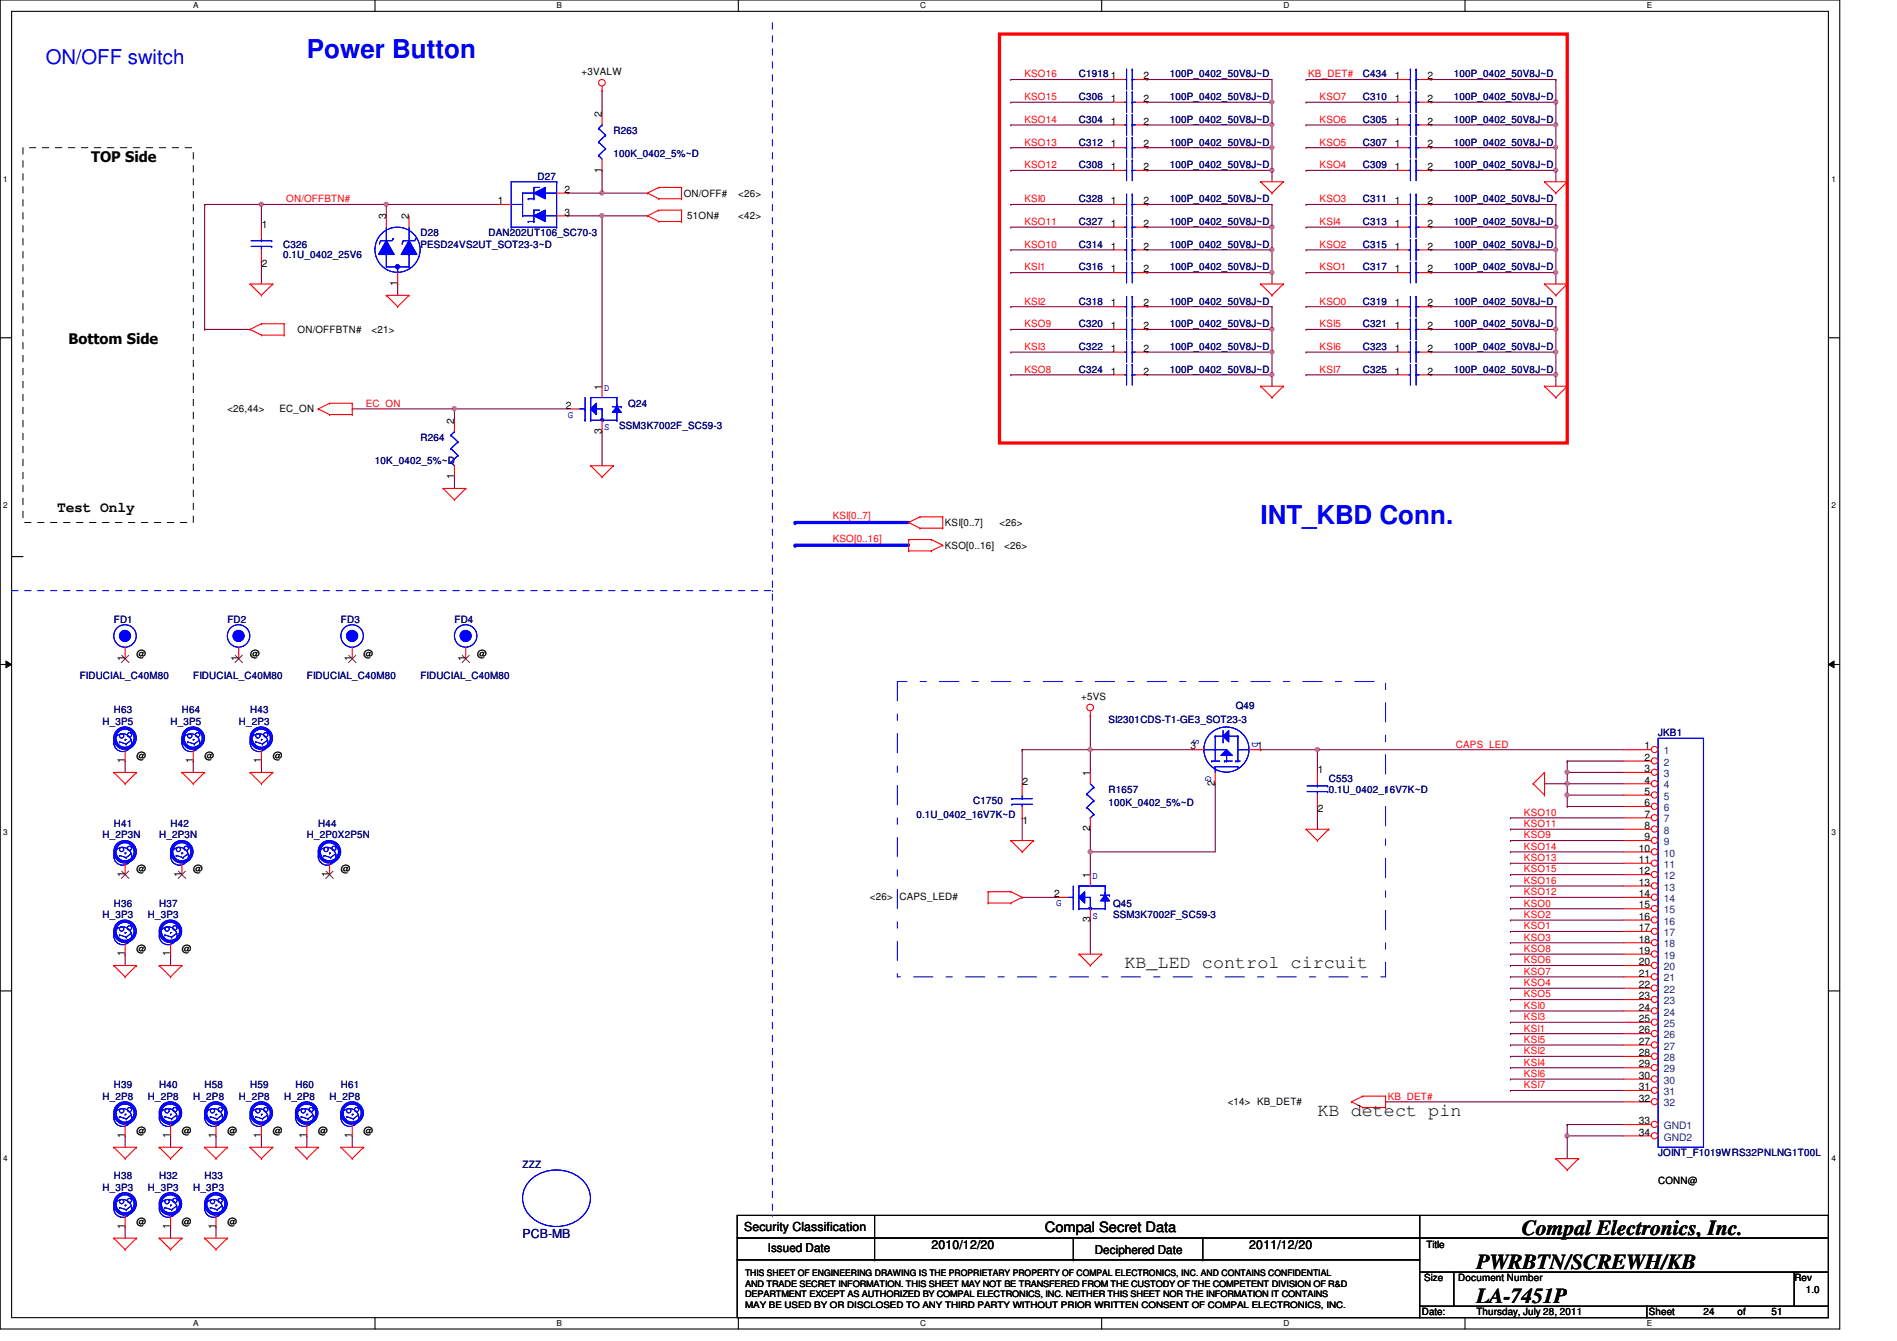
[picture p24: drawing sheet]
<svg xmlns="http://www.w3.org/2000/svg" width="297mm" height="210mm" viewBox="0 0 297 210" stroke-linecap="round" stroke-linejoin="round" font-family="sans-serif">
<defs><g id="words">
<g font-size="4.1" fill="#00f">
<text x="48" y="9.1">Power Button</text>
<text x="197.4" y="82">INT_KBD Conn.</text>
</g>
<g font-size="3.3">
<text x="238.3" y="193.3">Compal Electronics, Inc.</text>
<text x="231.2" y="204">LA-7451P</text>
<text x="231.2" y="198.6">PWRBTN/SCREWH/KB</text>
</g>
<text font-size="3.2" fill="#00f" x="7.2" y="9.9">ON/OFF switch</text>
<g font-size="2.8">
<text x="176.1" y="151.6">KB_LED control circuit</text>
<text x="206.3" y="174.7">KB detect pin</text>
</g>
<g font-size="2.3">
<text x="14.3" y="25.4">TOP Side</text>
<text x="10.7" y="53.8">Bottom Side</text>
<text x="8.9" y="80.1">Test Only</text>
</g>
<text font-size="2.2" x="163.6" y="192.8">Compal Secret Data</text>
<text font-size="1.9" fill="#000080" x="81.8" y="193.8">PCB-MB</text>
<g font-size="1.9">
<text x="116.5" y="192.7">Security Classification</text>
<text x="120.2" y="196">Issued Date</text>
<text x="145.8" y="195.6">2010/12/20</text>
<text x="171.4" y="196.2">Deciphered Date</text>
<text x="195.6" y="195.6">2011/12/20</text>
</g>
<g font-size="1.6">
<text x="91.1" y="11.8">+3VALW</text>
<text x="173.9" y="16">1</text>
<text x="173.9" y="12.4">1</text>
<text x="179.1" y="16">2</text>
<text x="179.1" y="12.4">2</text>
<text x="218.4" y="12.4">1</text>
<text x="218.4" y="16">1</text>
<text x="223.5" y="12.4">2</text>
<text x="223.5" y="16">2</text>
<text x="94.2" y="18.3" transform="rotate(-90 94.2 18.3)">2</text>
<text x="173.9" y="19.5">1</text>
<text x="173.9" y="23.1">1</text>
<text x="179.1" y="19.5">2</text>
<text x="179.1" y="23.1">2</text>
<text x="218.4" y="19.5">1</text>
<text x="218.4" y="23.1">1</text>
<text x="223.5" y="19.5">2</text>
<text x="223.5" y="23.1">2</text>
<text x="94.2" y="27" transform="rotate(-90 94.2 27)">1</text>
<text x="173.9" y="26.6">1</text>
<text x="179.1" y="26.6">2</text>
<text x="218.4" y="26.6">1</text>
<text x="223.5" y="26.6">2</text>
<text x="41" y="35.7">1</text>
<text x="60.4" y="34.3" transform="rotate(-90 60.4 34.3)">3</text>
<text x="64" y="34.3" transform="rotate(-90 64 34.3)">2</text>
<text x="77.9" y="32">1</text>
<text x="88.4" y="30.2">2</text>
<text x="88.4" y="33.7">3</text>
<text x="107.1" y="30.8">ON/OFF#</text>
<text x="107.6" y="34.3">51ON#</text>
<text x="115.6" y="30.8">&lt;26&gt;</text>
<text x="115.6" y="34.3">&lt;42&gt;</text>
<text x="173.9" y="35.5">1</text>
<text x="173.9" y="32">1</text>
<text x="179.1" y="35.5">2</text>
<text x="179.1" y="32">2</text>
<text x="218.4" y="32">1</text>
<text x="218.4" y="35.5">1</text>
<text x="223.5" y="32">2</text>
<text x="223.5" y="35.5">2</text>
<text x="41" y="41.8">2</text>
<text x="173.9" y="39.1">1</text>
<text x="179.1" y="39.1">2</text>
<text x="218.4" y="39.1">1</text>
<text x="223.5" y="39.1">2</text>
<text x="62.2" y="44.8" transform="rotate(-90 62.2 44.8)">1</text>
<text x="173.9" y="42.6">1</text>
<text x="173.9" y="48">1</text>
<text x="179.1" y="42.6">2</text>
<text x="179.1" y="48">2</text>
<text x="218.4" y="42.6">1</text>
<text x="218.4" y="48">1</text>
<text x="223.5" y="42.6">2</text>
<text x="223.5" y="48">2</text>
<text x="46.6" y="52.1">ON/OFFBTN#</text>
<text x="58.2" y="52.1">&lt;21&gt;</text>
<text x="173.9" y="51.5">1</text>
<text x="179.1" y="51.5">2</text>
<text x="218.4" y="51.5">1</text>
<text x="223.5" y="51.5">2</text>
<text x="173.9" y="58.6">1</text>
<text x="173.9" y="55.1">1</text>
<text x="179.1" y="58.6">2</text>
<text x="179.1" y="55.1">2</text>
<text x="218.4" y="58.6">1</text>
<text x="218.4" y="55.1">1</text>
<text x="223.5" y="58.6">2</text>
<text x="223.5" y="55.1">2</text>
<text x="35.6" y="64.6">&lt;26,44&gt;</text>
<text x="43.8" y="64.6">EC_ON</text>
<text x="88.6" y="64">2</text>
<text x="94.2" y="61" transform="rotate(-90 94.2 61)">1</text>
<text x="71.1" y="66.3" transform="rotate(-90 71.1 66.3)">2</text>
<text x="94.2" y="67.9" transform="rotate(-90 94.2 67.9)">3</text>
<text x="71.1" y="75" transform="rotate(-90 71.1 75)">1</text>
<text x="148" y="82.3">KSI[0..7]</text>
<text x="156.5" y="82.3">&lt;26&gt;</text>
<text x="148" y="85.9">KSO[0..16]</text>
<text x="157.2" y="85.9">&lt;26&gt;</text>
<text x="19.6" y="103.5" transform="rotate(-90 19.6 103.5)">1</text>
<text x="21.4" y="102.8">@</text>
<text x="37.3" y="103.5" transform="rotate(-90 37.3 103.5)">1</text>
<text x="39.2" y="102.8">@</text>
<text x="55.1" y="103.5" transform="rotate(-90 55.1 103.5)">1</text>
<text x="56.9" y="102.8">@</text>
<text x="72.9" y="103.5" transform="rotate(-90 72.9 103.5)">1</text>
<text x="74.7" y="102.8">@</text>
<text x="169.3" y="109.6">+5VS</text>
<text x="19.6" y="119.5" transform="rotate(-90 19.6 119.5)">1</text>
<text x="21.4" y="118.8">@</text>
<text x="30.2" y="119.5" transform="rotate(-90 30.2 119.5)">1</text>
<text x="32" y="118.8">@</text>
<text x="40.9" y="119.5" transform="rotate(-90 40.9 119.5)">1</text>
<text x="42.7" y="118.8">@</text>
<text x="186.4" y="117.3">3</text>
<text x="196.8" y="117.3">1</text>
<text x="257.5" y="117.3">1</text>
<text x="257.5" y="119.1">2</text>
<text x="160.1" y="122.9">2</text>
<text x="170.7" y="121.5" transform="rotate(-90 170.7 121.5)">1</text>
<text x="190.2" y="123" transform="rotate(-90 190.2 123)">2</text>
<text x="206.3" y="121.1">1</text>
<text x="257.5" y="120.9">3</text>
<text x="257.5" y="122.6">4</text>
<text x="257.5" y="124.4">5</text>
<text x="160.1" y="128.9">1</text>
<text x="170.7" y="130.1" transform="rotate(-90 170.7 130.1)">2</text>
<text x="206.3" y="127.1">2</text>
<text x="257.5" y="126.2">6</text>
<text x="257.5" y="128">7</text>
<text x="257.5" y="129.8">8</text>
<text x="257.5" y="131.5">9</text>
<text x="19.6" y="137.2" transform="rotate(-90 19.6 137.2)">1</text>
<text x="21.4" y="136.6">@</text>
<text x="28.4" y="137.2" transform="rotate(-90 28.4 137.2)">1</text>
<text x="30.3" y="136.6">@</text>
<text x="51.6" y="137.2" transform="rotate(-90 51.6 137.2)">1</text>
<text x="53.4" y="136.6">@</text>
<text x="170.7" y="137.5" transform="rotate(-90 170.7 137.5)">1</text>
<text x="256.6" y="133.3">10</text>
<text x="256.6" y="135.1">11</text>
<text x="256.6" y="136.9">12</text>
<text x="136.2" y="140.8">&lt;26&gt;</text>
<text x="140.8" y="140.8">CAPS_LED#</text>
<text x="165.1" y="140.4">2</text>
<text x="256.6" y="138.6">13</text>
<text x="256.6" y="140.4">14</text>
<text x="256.6" y="142.2">15</text>
<text x="256.6" y="144">16</text>
<text x="19.6" y="149.7" transform="rotate(-90 19.6 149.7)">1</text>
<text x="21.4" y="149">@</text>
<text x="26.7" y="149.7" transform="rotate(-90 26.7 149.7)">1</text>
<text x="28.5" y="149">@</text>
<text x="170.7" y="144.4" transform="rotate(-90 170.7 144.4)">3</text>
<text x="256.6" y="145.8">17</text>
<text x="256.6" y="147.5">18</text>
<text x="256.6" y="149.3">19</text>
<text x="256.6" y="151.1">20</text>
<text x="256.6" y="152.9">21</text>
<text x="256.6" y="154.6">22</text>
<text x="256.6" y="156.4">23</text>
<text x="256.6" y="158.2">24</text>
<text x="256.6" y="160">25</text>
<text x="256.6" y="161.8">26</text>
<text x="256.6" y="163.5">27</text>
<text x="256.6" y="165.3">28</text>
<text x="256.6" y="167.1">29</text>
<text x="192.2" y="173">&lt;14&gt; KB_DET#</text>
<text x="256.6" y="170.6">31</text>
<text x="256.6" y="172.4">32</text>
<text x="256.6" y="168.9">30</text>
<text x="19.6" y="178.1" transform="rotate(-90 19.6 178.1)">1</text>
<text x="21.4" y="177.5">@</text>
<text x="26.7" y="178.1" transform="rotate(-90 26.7 178.1)">1</text>
<text x="28.5" y="177.5">@</text>
<text x="33.8" y="178.1" transform="rotate(-90 33.8 178.1)">1</text>
<text x="35.6" y="177.5">@</text>
<text x="40.9" y="178.1" transform="rotate(-90 40.9 178.1)">1</text>
<text x="42.7" y="177.5">@</text>
<text x="48" y="178.1" transform="rotate(-90 48 178.1)">1</text>
<text x="49.8" y="177.5">@</text>
<text x="55.1" y="178.1" transform="rotate(-90 55.1 178.1)">1</text>
<text x="56.9" y="177.5">@</text>
<text x="256.6" y="176">33</text>
<text x="256.6" y="177.8">34</text>
<text x="259.6" y="185.3">CONN@</text>
<text x="21.4" y="191.7">@</text>
<text x="28.5" y="191.7">@</text>
<text x="35.6" y="191.7">@</text>
<text x="19.6" y="192.4" transform="rotate(-90 19.6 192.4)">1</text>
<text x="26.7" y="192.4" transform="rotate(-90 26.7 192.4)">1</text>
<text x="33.8" y="192.4" transform="rotate(-90 33.8 192.4)">1</text>
<text x="223.3" y="195.4">Title</text>
<text x="223" y="200.6">Size</text>
<text x="228.3" y="200.6">Document Number</text>
<text x="281" y="200.6">Rev</text>
<text x="282.7" y="202.4">1.0</text>
<text x="222.6" y="205.9">Date:</text>
<text x="231.2" y="205.9">Thursday, July 28, 2011</text>
<text x="258.2" y="205.9">Sheet</text>
<text x="266.7" y="205.9">24</text>
<text x="272.1" y="205.9">of</text>
<text x="277.4" y="205.9">51</text>
</g>
<g font-size="1.6" fill="#f00">
<text x="160.4" y="15.7">KSO15</text>
<text x="160.4" y="12.1">KSO16</text>
<text x="204.8" y="12.1">KB_DET#</text>
<text x="206.6" y="15.7">KSO7</text>
<text x="160.4" y="19.2">KSO14</text>
<text x="160.4" y="22.8">KSO13</text>
<text x="206.6" y="22.8">KSO5</text>
<text x="206.6" y="19.2">KSO6</text>
<text x="160.4" y="26.3">KSO12</text>
<text x="206.6" y="26.3">KSO4</text>
<text x="44.8" y="31.7">ON/OFFBTN#</text>
<text x="160.4" y="31.7">KSI0</text>
<text x="160.4" y="35.2">KSO11</text>
<text x="206.6" y="31.7">KSO3</text>
<text x="206.6" y="35.2">KSI4</text>
<text x="160.4" y="38.8">KSO10</text>
<text x="206.6" y="38.8">KSO2</text>
<text x="160.4" y="47.7">KSI2</text>
<text x="160.4" y="42.3">KSI1</text>
<text x="206.6" y="47.7">KSO0</text>
<text x="206.6" y="42.3">KSO1</text>
<text x="160.4" y="51.2">KSO9</text>
<text x="206.6" y="51.2">KSI5</text>
<text x="160.4" y="54.8">KSI3</text>
<text x="160.4" y="58.3">KSO8</text>
<text x="206.6" y="54.8">KSI6</text>
<text x="206.6" y="58.3">KSI7</text>
<text x="57.3" y="63.7">EC_ON</text>
<text x="130.4" y="81.2">KSI[0..7]</text>
<text x="130.4" y="84.8">KSO[0..16]</text>
<text x="228" y="117">CAPS_LED</text>
<text x="238.6" y="129.5">KSO11</text>
<text x="238.6" y="127.7">KSO10</text>
<text x="238.6" y="131.2">KSO9</text>
<text x="238.6" y="133">KSO14</text>
<text x="238.6" y="136.6">KSO15</text>
<text x="238.6" y="134.8">KSO13</text>
<text x="238.6" y="143.7">KSO2</text>
<text x="238.6" y="141.9">KSO0</text>
<text x="238.6" y="140.1">KSO12</text>
<text x="238.6" y="138.3">KSO16</text>
<text x="238.6" y="147.2">KSO3</text>
<text x="238.6" y="145.5">KSO1</text>
<text x="238.6" y="149">KSO8</text>
<text x="238.6" y="150.8">KSO6</text>
<text x="238.6" y="154.3">KSO4</text>
<text x="238.6" y="152.6">KSO7</text>
<text x="238.6" y="161.5">KSI1</text>
<text x="238.6" y="157.9">KSI0</text>
<text x="238.6" y="156.1">KSO5</text>
<text x="238.6" y="159.7">KSI3</text>
<text x="238.6" y="165">KSI2</text>
<text x="238.6" y="166.8">KSI4</text>
<text x="238.6" y="163.2">KSI5</text>
<text x="217.3" y="172.1">KB_DET#</text>
<text x="238.6" y="168.6">KSI6</text>
<text x="238.6" y="170.3">KSI7</text>
</g>
<g font-size="1.6" fill="#000080">
<text x="168.9" y="15.7">C306</text>
<text x="168.9" y="12.1">C1918</text>
<text x="183.2" y="15.7">100P_0402_50V8J~D</text>
<text x="183.2" y="12.1">100P_0402_50V8J~D</text>
<text x="213.4" y="12.1">C434</text>
<text x="213.4" y="15.7">C310</text>
<text x="227.6" y="12.1">100P_0402_50V8J~D</text>
<text x="227.6" y="15.7">100P_0402_50V8J~D</text>
<text x="96.1" y="21">R263</text>
<text x="168.9" y="19.2">C304</text>
<text x="168.9" y="22.8">C312</text>
<text x="183.2" y="19.2">100P_0402_50V8J~D</text>
<text x="183.2" y="22.8">100P_0402_50V8J~D</text>
<text x="213.4" y="19.2">C305</text>
<text x="213.4" y="22.8">C307</text>
<text x="227.6" y="19.2">100P_0402_50V8J~D</text>
<text x="227.6" y="22.8">100P_0402_50V8J~D</text>
<text x="84.2" y="28.1">D27</text>
<text x="96.1" y="24.6">100K_0402_5%~D</text>
<text x="168.9" y="26.3">C308</text>
<text x="183.2" y="26.3">100P_0402_50V8J~D</text>
<text x="213.4" y="26.3">C309</text>
<text x="227.6" y="26.3">100P_0402_50V8J~D</text>
<text x="168.9" y="35.2">C327</text>
<text x="168.9" y="31.7">C328</text>
<text x="183.2" y="35.2">100P_0402_50V8J~D</text>
<text x="183.2" y="31.7">100P_0402_50V8J~D</text>
<text x="213.4" y="31.7">C311</text>
<text x="213.4" y="35.2">C313</text>
<text x="227.6" y="31.7">100P_0402_50V8J~D</text>
<text x="227.6" y="35.2">100P_0402_50V8J~D</text>
<text x="44.3" y="38.8">C326</text>
<text x="44.3" y="40.4">0.1U_0402_25V6</text>
<text x="65.8" y="37">D28</text>
<text x="65.8" y="38.8">PESD24VS2UT_SOT23-3~D</text>
<text x="76.5" y="37">DAN202UT106_SC70-3</text>
<text x="168.9" y="38.8">C314</text>
<text x="183.2" y="38.8">100P_0402_50V8J~D</text>
<text x="213.4" y="38.8">C315</text>
<text x="227.6" y="38.8">100P_0402_50V8J~D</text>
<text x="168.9" y="42.3">C316</text>
<text x="168.9" y="47.7">C318</text>
<text x="183.2" y="42.3">100P_0402_50V8J~D</text>
<text x="183.2" y="47.7">100P_0402_50V8J~D</text>
<text x="213.4" y="42.3">C317</text>
<text x="213.4" y="47.7">C319</text>
<text x="227.6" y="42.3">100P_0402_50V8J~D</text>
<text x="227.6" y="47.7">100P_0402_50V8J~D</text>
<text x="168.9" y="51.2">C320</text>
<text x="183.2" y="51.2">100P_0402_50V8J~D</text>
<text x="213.4" y="51.2">C321</text>
<text x="227.6" y="51.2">100P_0402_50V8J~D</text>
<text x="168.9" y="58.3">C324</text>
<text x="168.9" y="54.8">C322</text>
<text x="183.2" y="58.3">100P_0402_50V8J~D</text>
<text x="183.2" y="54.8">100P_0402_50V8J~D</text>
<text x="213.4" y="58.3">C325</text>
<text x="213.4" y="54.8">C323</text>
<text x="227.6" y="58.3">100P_0402_50V8J~D</text>
<text x="227.6" y="54.8">100P_0402_50V8J~D</text>
<text x="98.4" y="63.7">Q24</text>
<text x="65.8" y="69">R264</text>
<text x="96.9" y="67.2">SSM3K7002F_SC59-3</text>
<text x="58.7" y="72.6">10K_0402_5%~D</text>
<text x="17.8" y="97.5">FD1</text>
<text x="35.6" y="97.5">FD2</text>
<text x="53.4" y="97.5">FD3</text>
<text x="71.2" y="97.5">FD4</text>
<text x="12.5" y="106.3">FIDUCIAL_C40M80</text>
<text x="30.3" y="106.3">FIDUCIAL_C40M80</text>
<text x="48" y="106.3">FIDUCIAL_C40M80</text>
<text x="65.8" y="106.3">FIDUCIAL_C40M80</text>
<text x="16" y="113.5">H_3P5</text>
<text x="17.8" y="111.7">H63</text>
<text x="26.7" y="113.5">H_3P5</text>
<text x="28.5" y="111.7">H64</text>
<text x="37.4" y="113.5">H_2P3</text>
<text x="39.2" y="111.7">H43</text>
<text x="173.6" y="113.1">SI2301CDS-T1-GE3_SOT23-3</text>
<text x="193.5" y="111">Q49</text>
<text x="259.6" y="115.2">JKB1</text>
<text x="152.4" y="125.9">C1750</text>
<text x="173.6" y="124.1">R1657</text>
<text x="208.1" y="122.3">C553</text>
<text x="208.1" y="124.1">0.1U_0402_16V7K~D</text>
<text x="16" y="131.2">H_2P3N</text>
<text x="17.8" y="129.5">H41</text>
<text x="24.9" y="131.2">H_2P3N</text>
<text x="26.7" y="129.5">H42</text>
<text x="48" y="131.2">H_2P0X2P5N</text>
<text x="49.8" y="129.5">H44</text>
<text x="143.5" y="128">0.1U_0402_16V7K~D</text>
<text x="173.6" y="126.2">100K_0402_5%~D</text>
<text x="16" y="143.7">H_3P3</text>
<text x="17.8" y="141.9">H36</text>
<text x="23.2" y="143.7">H_3P3</text>
<text x="24.9" y="141.9">H37</text>
<text x="174.3" y="141.9">Q45</text>
<text x="174.3" y="143.7">SSM3K7002F_SC59-3</text>
<text x="16" y="172.1">H_2P8</text>
<text x="17.8" y="170.3">H39</text>
<text x="23.2" y="172.1">H_2P8</text>
<text x="24.9" y="170.3">H40</text>
<text x="30.3" y="172.1">H_2P8</text>
<text x="32" y="170.3">H58</text>
<text x="37.4" y="172.1">H_2P8</text>
<text x="39.2" y="170.3">H59</text>
<text x="44.5" y="172.1">H_2P8</text>
<text x="46.3" y="170.3">H60</text>
<text x="51.6" y="172.1">H_2P8</text>
<text x="53.4" y="170.3">H61</text>
<text x="17.8" y="184.6">H38</text>
<text x="24.9" y="184.6">H32</text>
<text x="32" y="184.6">H33</text>
<text x="81.8" y="182.8">ZZZ</text>
<text x="259.6" y="181">JOINT_F1019WRS32PNLNG1T00L</text>
<text x="16" y="186.4">H_3P3</text>
<text x="23.2" y="186.4">H_3P3</text>
<text x="30.3" y="186.4">H_3P3</text>
</g>
<g font-size="1.6" fill="#00f">
<text x="88.9" y="65.4">G</text>
<text x="94.6" y="61.1">D</text>
<text x="94.6" y="67.4">S</text>
<text x="186.8" y="115.7" transform="rotate(90 186.8 115.7)">S</text>
<text x="196" y="116.1" transform="rotate(90 196 116.1)">D</text>
<text x="188.8" y="121.5" transform="rotate(90 188.8 121.5)">G</text>
<text x="171.1" y="137.6">D</text>
<text x="165.4" y="141.9">G</text>
<text x="171.1" y="143.8">S</text>
</g>
<g font-size="1.6" fill="#004080">
<text x="260.5" y="118.1">1</text>
<text x="260.5" y="119.8">2</text>
<text x="260.5" y="121.6">3</text>
<text x="260.5" y="123.4">4</text>
<text x="260.5" y="125.2">5</text>
<text x="260.5" y="127">6</text>
<text x="260.5" y="128.7">7</text>
<text x="260.5" y="130.5">8</text>
<text x="260.5" y="132.3">9</text>
<text x="260.5" y="134.1">10</text>
<text x="260.5" y="135.8">11</text>
<text x="260.5" y="137.6">12</text>
<text x="260.5" y="139.4">13</text>
<text x="260.5" y="141.2">14</text>
<text x="260.5" y="143">15</text>
<text x="260.5" y="144.7">16</text>
<text x="260.5" y="146.5">17</text>
<text x="260.5" y="148.3">18</text>
<text x="260.5" y="150.1">19</text>
<text x="260.5" y="151.8">20</text>
<text x="260.5" y="153.6">21</text>
<text x="260.5" y="155.4">22</text>
<text x="260.5" y="157.2">23</text>
<text x="260.5" y="159">24</text>
<text x="260.5" y="160.7">25</text>
<text x="260.5" y="162.5">26</text>
<text x="260.5" y="164.3">27</text>
<text x="260.5" y="166.1">28</text>
<text x="260.5" y="167.9">29</text>
<text x="260.5" y="171.4">31</text>
<text x="260.5" y="173.2">32</text>
<text x="260.5" y="169.6">30</text>
<text x="260.5" y="176.7">GND1</text>
<text x="260.5" y="178.5">GND2</text>
</g>
<g font-size="1.4">
<text x="116.7" y="199.7">THIS SHEET OF ENGINEERING DRAWING IS THE PROPRIETARY PROPERTY OF COMPAL ELECTRONICS, INC. AND CONTAINS CONFIDENTIAL</text>
<text x="116.7" y="201.4">AND TRADE SECRET INFORMATION. THIS SHEET MAY NOT BE TRANSFERED FROM THE CUSTODY OF THE COMPETENT DIVISION OF R&amp;D</text>
<text x="116.7" y="203">DEPARTMENT EXCEPT AS AUTHORIZED BY COMPAL ELECTRONICS, INC. NEITHER THIS SHEET NOR THE INFORMATION IT CONTAINS</text>
<text x="116.7" y="204.7">MAY BE USED BY OR DISCLOSED TO ANY THIRD PARTY WITHOUT PRIOR WRITTEN CONSENT OF COMPAL ELECTRONICS, INC.</text>
</g>
<g font-size="1.3">
<text x="30.3" y="1.3">A</text>
<text x="87.2" y="1.3">B</text>
<text x="144.1" y="1.3">C</text>
<text x="201" y="1.3">D</text>
<text x="257.8" y="1.3">E</text>
<text x=".5" y="28.4">1</text>
<text x="286.8" y="28.4">1</text>
<text x=".5" y="79.5">2</text>
<text x="286.8" y="79.5">2</text>
<text x=".5" y="130.7">3</text>
<text x="286.8" y="130.7">3</text>
<text x=".5" y="181.8">4</text>
<text x="286.8" y="181.8">4</text>
<text x="30.3" y="207.6">A</text>
<text x="87.2" y="207.6">B</text>
<text x="144.1" y="207.6">C</text>
<text x="201" y="207.6">D</text>
<text x="257.8" y="207.6">E</text>
</g>
</g></defs>
<path d="M0 0h288.1v208h-288.1zM1.8 1.8h284.5v204.4h-284.5z" fill="none" stroke="#000" stroke-width=".17"/>
<g fill="#fff">
<path d="M30.3 .2h.8v1.4h-.8z"/>
<path d="M30.3 206.4h.8v1.4h-.8z"/>
</g>
<path d="M58.7 0v1.8M58.7 206.2v1.8" fill="none" stroke="#000" stroke-width=".17"/>
<g fill="#fff">
<path d="M87.2 .2h.8v1.4h-.8z"/>
<path d="M87.2 206.4h.8v1.4h-.8z"/>
</g>
<path d="M115.6 0v1.8M115.6 206.2v1.8" fill="none" stroke="#000" stroke-width=".17"/>
<g fill="#fff">
<path d="M144.1 .2h.8v1.4h-.8z"/>
<path d="M144.1 206.4h.8v1.4h-.8z"/>
</g>
<path d="M172.5 0v1.8M172.5 206.2v1.8" fill="none" stroke="#000" stroke-width=".17"/>
<g fill="#fff">
<path d="M201 .2h.8v1.4h-.8z"/>
<path d="M201 206.4h.8v1.4h-.8z"/>
</g>
<path d="M229.4 0v1.8M229.4 206.2v1.8" fill="none" stroke="#000" stroke-width=".17"/>
<g fill="#fff">
<path d="M257.8 .2h.9v1.4h-.9z"/>
<path d="M257.8 206.4h.9v1.4h-.9z"/>
<path d="M.5 27.3h.7v1.4h-.7z"/>
<path d="M286.8 27.3h.6v1.4h-.6z"/>
<path d="M.5 78.4h.7v1.4h-.7z"/>
<path d="M286.8 78.4h.6v1.4h-.6z"/>
</g>
<path d="M0 52.9h1.8M286.3 52.9h1.8" fill="none" stroke="#000" stroke-width=".17"/>
<g fill="#fff">
<path d="M.5 129.5h.7v1.4h-.7z"/>
<path d="M286.8 129.5h.6v1.4h-.6z"/>
</g>
<path d="M0 104h1.8M286.3 104h1.8" fill="none" stroke="#000" stroke-width=".17"/>
<path d="M.9 103.5l.9 .5-.9 .5zM286.3 104l.9-.5v1z" fill="#000"/>
<path d="M.9 103.5l.9 .5-.9 .5zM286.3 104l.9-.5v1z" fill="none" stroke="#000" stroke-width=".16"/>
<g fill="#fff">
<path d="M.5 180.6h.7v1.4h-.7z"/>
<path d="M286.8 180.6h.6v1.4h-.6z"/>
</g>
<path d="M0 155.1h1.8M286.3 155.1h1.8" fill="none" stroke="#000" stroke-width=".17"/>
<path d="M40.9 32h.1M40.9 32h19.6M60.5 32h.1M60.5 32v1.8M62.3 44.4h.1M62.3 44.4v1.8" fill="none" stroke="#800040" stroke-width=".17"/>
<circle cx="40.9" cy="32" r=".32" fill="#f0f"/>
<circle cx="40.9" cy="32" r=".32" fill="none" stroke="#f0f" stroke-width=".17"/>
<path d="M32 32h.1M32 32v19.6M94.3 30.2h.1M94.3 30.2h7.1M32 51.6h.1M32 51.6h7.2" fill="none" stroke="#800040" stroke-width=".17"/>
<circle cx="94.2" cy="30.2" r=".32" fill="#f0f"/>
<circle cx="94.2" cy="30.2" r=".32" fill="none" stroke="#f0f" stroke-width=".17"/>
<path d="M94.3 14.2h.1M94.3 14.2v3.6M94.3 26.7h.1M94.3 26.7v3.5M71.2 64h.1M71.2 64h17.7M71.2 64v1.8M94.3 67.6h.1M94.3 67.6v5.3" fill="none" stroke="#800040" stroke-width=".17"/>
<circle cx="71.1" cy="64" r=".32" fill="#f0f"/>
<circle cx="71.1" cy="64" r=".32" fill="none" stroke="#f0f" stroke-width=".17"/>
<path d="M88.9 30.2h.1M88.9 33.8h.1M88.9 30.2h5.4M88.9 33.8h12.5M94.3 33.8h.1M94.3 33.8v26.7M55.2 64h.1M55.2 64h16" fill="none" stroke="#800040" stroke-width=".17"/>
<circle cx="94.2" cy="33.8" r=".32" fill="#f0f"/>
<circle cx="94.2" cy="33.8" r=".32" fill="none" stroke="#f0f" stroke-width=".17"/>
<path d="M60.5 32h.1M60.5 32h17.8" fill="none" stroke="#800040" stroke-width=".17"/>
<circle cx="60.5" cy="32" r=".32" fill="#f0f"/>
<circle cx="60.5" cy="32" r=".32" fill="none" stroke="#f0f" stroke-width=".17"/>
<path d="M32 32h.1M32 32h8.9M40.9 32h.1M40.9 32v3.6M40.9 40.9h.1M40.9 40.9v3.5M71.2 74.7h.1M71.2 74.7v1.8" fill="none" stroke="#800040" stroke-width=".17"/>
<path d="M124.5 85.3h17.8" fill="none" stroke="#00f" stroke-width=".51"/>
<circle cx="124.5" cy="85.3" r=".25" fill="#00f"/>
<path d="M124.5 81.8h17.8" fill="none" stroke="#00f" stroke-width=".51"/>
<circle cx="124.5" cy="81.8" r=".25" fill="#00f"/>
<g fill="none" stroke="#800040" stroke-width=".17">
<path d="M158.3 19.6h.1M158.3 16h.1M158.3 19.6h16M158.3 16h16M199.2 16h.1M199.2 12.4v3.6M204.5 16h.1M204.5 19.6h.1M204.5 19.6h14.2M204.5 16h14.2M158.3 23.1h.1M158.3 26.7h.1"/>
<path d="M158.3 32h.1M158.3 39.1h.1M158.3 35.6h.1M158.3 23.1h16M158.3 26.7h16M158.3 32h16M158.3 39.1h16M158.3 35.6h16M199.2 39.1h.1M199.2 39.1v3.6M204.5 23.1h.1M204.5 26.7h.1"/>
<path d="M204.5 32h.1M204.5 35.6h.1M204.5 39.1h.1M204.5 23.1h14.2M204.5 26.7h14.2M204.5 32h14.2M204.5 39.1h14.2M204.5 35.6h14.2M158.3 55.1h.1M158.3 58.7h.1M158.3 48h.1M158.3 51.6h.1"/>
<path d="M158.3 42.7h.1M158.3 55.1h16M158.3 58.7h16M158.3 48h16M158.3 51.6h16M158.3 42.7h16M179.6 51.6h.1M179.6 55.1h.1M179.6 48h.1M179.6 55.1h19.6M179.6 48h19.6M179.6 51.6h19.6"/>
<path d="M204.5 55.1h.1M204.5 58.7h.1M204.5 51.6h.1M204.5 48h.1M204.5 42.7h.1M204.5 55.1h14.2M204.5 58.7h14.2M204.5 48h14.2M204.5 51.6h14.2M204.5 42.7h14.2"/>
</g>
<circle cx="199.2" cy="39.1" r=".32" fill="#f0f"/>
<circle cx="199.2" cy="39.1" r=".32" fill="none" stroke="#f0f" stroke-width=".17"/>
<path d="M179.6 58.7h.1M179.6 58.7h19.6" fill="none" stroke="#800040" stroke-width=".17"/>
<circle cx="199.2" cy="58.6" r=".32" fill="#f0f"/>
<circle cx="199.2" cy="58.6" r=".32" fill="none" stroke="#f0f" stroke-width=".17"/>
<path d="M179.6 42.7h.1M179.6 42.7h19.6" fill="none" stroke="#800040" stroke-width=".17"/>
<circle cx="199.2" cy="42.6" r=".32" fill="#f0f"/>
<circle cx="199.2" cy="42.6" r=".32" fill="none" stroke="#f0f" stroke-width=".17"/>
<path d="M179.6 39.1h.1M179.6 39.1h19.6M199.2 55.1h.1M199.2 55.1v3.6" fill="none" stroke="#800040" stroke-width=".17"/>
<circle cx="199.2" cy="55.1" r=".32" fill="#f0f"/>
<circle cx="199.2" cy="55.1" r=".32" fill="none" stroke="#f0f" stroke-width=".17"/>
<path d="M199.2 58.7h.1M199.2 51.6h.1M199.2 51.6v3.5M199.2 58.7v1.8" fill="none" stroke="#800040" stroke-width=".17"/>
<circle cx="199.2" cy="51.5" r=".32" fill="#f0f"/>
<circle cx="199.2" cy="51.5" r=".32" fill="none" stroke="#f0f" stroke-width=".17"/>
<path d="M179.6 35.6h.1M179.6 32h.1M179.6 26.7h.1M179.6 35.6h19.6M179.6 32h19.6M179.6 26.7h19.6M199.2 48h.1M199.2 48v3.6" fill="none" stroke="#800040" stroke-width=".17"/>
<circle cx="199.2" cy="26.6" r=".32" fill="#f0f"/>
<circle cx="199.2" cy="26.6" r=".32" fill="none" stroke="#f0f" stroke-width=".17"/>
<path d="M179.6 19.6h.1M179.6 16h.1M179.6 19.6h19.6M179.6 16h19.6M199.2 35.6h.1M199.2 35.6v3.5" fill="none" stroke="#800040" stroke-width=".17"/>
<circle cx="199.2" cy="35.5" r=".32" fill="#f0f"/>
<circle cx="199.2" cy="35.5" r=".32" fill="none" stroke="#f0f" stroke-width=".17"/>
<path d="M199.2 19.6h.1M199.2 19.6v3.5" fill="none" stroke="#800040" stroke-width=".17"/>
<circle cx="199.2" cy="19.5" r=".32" fill="#f0f"/>
<circle cx="199.2" cy="19.5" r=".32" fill="none" stroke="#f0f" stroke-width=".17"/>
<path d="M224.1 19.6h.1M224.1 19.6h19.5M199.2 32h.1M199.2 32v3.6M224.1 26.7h.1M224.1 26.7h19.5" fill="none" stroke="#800040" stroke-width=".17"/>
<circle cx="243.6" cy="26.6" r=".32" fill="#f0f"/>
<circle cx="243.6" cy="26.6" r=".32" fill="none" stroke="#f0f" stroke-width=".17"/>
<path d="M179.6 23.1h.1M179.6 23.1h19.6M199.2 23.1h.1M199.2 23.1v3.6" fill="none" stroke="#800040" stroke-width=".17"/>
<circle cx="199.2" cy="23.1" r=".32" fill="#f0f"/>
<circle cx="199.2" cy="23.1" r=".32" fill="none" stroke="#f0f" stroke-width=".17"/>
<path d="M224.1 16h.1M224.1 16h19.5M224.1 23.1h.1M224.1 23.1h19.5M199.2 42.7h.1M199.2 42.7v1.7" fill="none" stroke="#800040" stroke-width=".17"/>
<circle cx="243.6" cy="16" r=".32" fill="#f0f"/>
<circle cx="243.6" cy="16" r=".32" fill="none" stroke="#f0f" stroke-width=".17"/>
<path d="M243.6 19.6h.1M243.6 19.6v3.5M199.2 26.7h.1M199.2 26.7v1.7M224.1 32h.1M224.1 32h19.5M243.6 26.7h.1M243.6 26.7v1.7" fill="none" stroke="#800040" stroke-width=".17"/>
<circle cx="243.6" cy="19.5" r=".32" fill="#f0f"/>
<circle cx="243.6" cy="19.5" r=".32" fill="none" stroke="#f0f" stroke-width=".17"/>
<path d="M243.6 23.1h.1M243.6 23.1v3.6" fill="none" stroke="#800040" stroke-width=".17"/>
<circle cx="243.6" cy="23.1" r=".32" fill="#f0f"/>
<circle cx="243.6" cy="23.1" r=".32" fill="none" stroke="#f0f" stroke-width=".17"/>
<path d="M199.2 16h.1M199.2 16v3.6" fill="none" stroke="#800040" stroke-width=".17"/>
<circle cx="199.2" cy="16" r=".32" fill="#f0f"/>
<circle cx="199.2" cy="16" r=".32" fill="none" stroke="#f0f" stroke-width=".17"/>
<path d="M224.1 35.6h.1M224.1 39.1h.1M224.1 35.6h19.5M224.1 39.1h19.5M243.6 39.1h.1M243.6 39.1v5.3M243.6 42.7h.1" fill="none" stroke="#800040" stroke-width=".17"/>
<circle cx="243.6" cy="39.1" r=".32" fill="#f0f"/>
<circle cx="243.6" cy="39.1" r=".32" fill="none" stroke="#f0f" stroke-width=".17"/>
<path d="M243.6 35.6h.1M243.6 35.6v3.5" fill="none" stroke="#800040" stroke-width=".17"/>
<circle cx="243.6" cy="35.5" r=".32" fill="#f0f"/>
<circle cx="243.6" cy="35.5" r=".32" fill="none" stroke="#f0f" stroke-width=".17"/>
<path d="M224.1 48h.1M224.1 42.7h.1M224.1 48h19.5M224.1 42.7h19.5" fill="none" stroke="#800040" stroke-width=".17"/>
<circle cx="243.6" cy="42.6" r=".32" fill="#f0f"/>
<circle cx="243.6" cy="42.6" r=".32" fill="none" stroke="#f0f" stroke-width=".17"/>
<path d="M243.6 16h.1M243.6 16v3.6M224.1 58.7h.1M224.1 58.7h19.5" fill="none" stroke="#800040" stroke-width=".17"/>
<circle cx="243.6" cy="58.6" r=".32" fill="#f0f"/>
<circle cx="243.6" cy="58.6" r=".32" fill="none" stroke="#f0f" stroke-width=".17"/>
<path d="M243.6 51.6h.1M243.6 51.6v3.5" fill="none" stroke="#800040" stroke-width=".17"/>
<circle cx="243.6" cy="51.5" r=".32" fill="#f0f"/>
<circle cx="243.6" cy="51.5" r=".32" fill="none" stroke="#f0f" stroke-width=".17"/>
<path d="M224.1 51.6h.1M243.6 48h.1M243.6 55.1h.1M243.6 48v3.6h-19.5M243.6 55.1v3.6" fill="none" stroke="#800040" stroke-width=".17"/>
<circle cx="243.6" cy="55.1" r=".32" fill="#f0f"/>
<circle cx="243.6" cy="55.1" r=".32" fill="none" stroke="#f0f" stroke-width=".17"/>
<g fill="none" stroke="#800040" stroke-width=".17">
<path d="M158.3 12.4h.1M158.3 12.4h16M179.6 12.4h.1M179.6 12.4h19.6M204.5 12.4h.1M204.5 12.4h14.2M224.1 12.4h.1M224.1 12.4h19.5M243.6 12.4h.1M243.6 12.4v3.6M243.6 32h.1M243.6 32v3.6"/>
<path d="M224.1 55.1h.1M224.1 55.1h19.5M243.6 58.7h.1M243.6 58.7v1.8M19.6 149.4h.1M19.6 149.4v1.7M26.7 149.4h.1M26.7 149.4v1.7M19.6 177.8h.1M19.6 177.8v1.8M26.7 177.8h.1M26.7 177.8v1.8"/>
<path d="M33.8 177.8h.1M33.8 177.8v1.8M40.9 177.8h.1M40.9 177.8v1.8M48 177.8h.1M48 177.8v1.8M55.2 177.8h.1M55.2 177.8v1.8M245.4 177.8h.1M245.4 177.8h8.9M19.6 192h.1M19.6 192v1.8"/>
<path d="M26.7 192h.1M26.7 192v1.8M33.8 192h.1M33.8 192v1.8"/>
</g>
<circle cx="245.4" cy="177.8" r=".32" fill="#f0f"/>
<circle cx="245.4" cy="177.8" r=".32" fill="none" stroke="#f0f" stroke-width=".17"/>
<g fill="none" stroke="#800040" stroke-width=".17">
<path d="M19.6 119.1h.1M19.6 119.1v1.8M30.3 119.1h.1M30.3 119.1v1.8M245.4 119.1h.1M245.4 119.1v3.6M245.4 119.1h8.9M245.4 120.9h.1M245.4 120.9h8.9M245.4 176h.1M245.4 177.8h.1M245.4 176h8.9"/>
<path d="M245.4 177.8v3.6"/>
</g>
<circle cx="245.4" cy="120.9" r=".32" fill="#f0f"/>
<circle cx="245.4" cy="120.9" r=".32" fill="none" stroke="#f0f" stroke-width=".17"/>
<path d="M245.4 124.5h.1M245.4 126.2h.1M245.4 122.7h.1M245.4 124.5h8.9M245.4 126.2h8.9M245.4 122.7h8.9M245.4 122.7v1.8" fill="none" stroke="#800040" stroke-width=".17"/>
<circle cx="245.4" cy="122.7" r=".32" fill="#f0f"/>
<circle cx="245.4" cy="122.7" r=".32" fill="none" stroke="#f0f" stroke-width=".17"/>
<g fill="none" stroke="#800040" stroke-width=".17">
<path d="M236.5 129.8h.1M236.5 133.3h.1M236.5 128h.1M236.5 136.9h.1M236.5 135.1h.1M236.5 138.7h.1M236.5 131.6h.1M236.5 129.8h17.8M236.5 133.3h17.8M236.5 128h17.8M236.5 136.9h17.8M236.5 135.1h17.8"/>
<path d="M236.5 138.7h17.8M236.5 131.6h17.8M245.4 124.5h.1M245.4 124.5v1.7M236.5 144h.1M236.5 147.6h.1M236.5 145.8h.1M236.5 151.1h.1M236.5 149.4h.1M236.5 142.2h.1M236.5 154.7h.1M236.5 158.2h.1"/>
<path d="M236.5 156.5h.1M236.5 152.9h.1M236.5 140.5h.1M236.5 144h17.8M236.5 147.6h17.8M236.5 145.8h17.8M236.5 151.1h17.8M236.5 149.4h17.8M236.5 142.2h17.8M236.5 154.7h17.8M236.5 158.2h17.8M236.5 156.5h17.8"/>
<path d="M236.5 152.9h17.8M236.5 140.5h17.8M217 172.5h.1M217 172.5h37.3M236.5 161.8h.1M236.5 165.4h.1M236.5 168.9h.1M236.5 167.1h.1M236.5 170.7h.1M236.5 163.6h.1M236.5 160h.1M236.5 161.8h17.8"/>
<path d="M236.5 165.4h17.8M236.5 168.9h17.8M236.5 167.1h17.8M236.5 170.7h17.8M236.5 163.6h17.8M236.5 160h17.8"/>
</g>
<circle cx="245.4" cy="124.4" r=".32" fill="#f0f"/>
<circle cx="245.4" cy="124.4" r=".32" fill="none" stroke="#f0f" stroke-width=".17"/>
<g fill="none" stroke="#800040" stroke-width=".17">
<path d="M40.9 119.1h.1M40.9 119.1v1.8M160.1 117.3h.1M160.1 117.3h26.6M160.1 117.3v5.4M170.7 112h.1M170.7 117.3h.1M170.7 112v8.9M197.4 117.3h.1M197.4 117.3h8.9M206.3 117.3h.1M206.3 117.3v3.6"/>
<path d="M160.1 128h.1M160.1 128v3.6M170.7 133.3h.1M170.7 133.3h19.6M206.3 126.2h.1M206.3 126.2v3.6M241.8 122.7h.1M241.8 122.7h3.6M160.1 140.5h.1M160.1 140.5h5.3M170.7 144h.1M170.7 144v5.4"/>
<path d="M245.4 176h.1M245.4 176v1.8"/>
</g>
<circle cx="170.7" cy="117.3" r=".32" fill="#f0f"/>
<circle cx="170.7" cy="117.3" r=".32" fill="none" stroke="#f0f" stroke-width=".17"/>
<path d="M170.7 133.3h.1M170.7 129.8h.1M170.7 129.8v7.1M190.3 122.7h.1M190.3 122.7v10.6" fill="none" stroke="#800040" stroke-width=".17"/>
<circle cx="170.7" cy="133.3" r=".32" fill="#f0f"/>
<circle cx="170.7" cy="133.3" r=".32" fill="none" stroke="#f0f" stroke-width=".17"/>
<path d="M206.3 117.3h.1M206.3 117.3h48" fill="none" stroke="#800040" stroke-width=".17"/>
<circle cx="206.3" cy="117.3" r=".32" fill="#f0f"/>
<circle cx="206.3" cy="117.3" r=".32" fill="none" stroke="#f0f" stroke-width=".17"/>
<g fill="none" stroke="#f00" stroke-width=".17">
<path d="M94.3 14.2h.1M94.3 13.5v.7M40.9 35.6v1.7M40.9 39.1v1.8M101.4 30.2h.1M101.4 33.8h.1M101.4 30.2l1.8 .9M101.4 33.8l1.8 .9M103.2 29.3h.1M103.2 31.1h.1M103.2 32.9h.1M103.2 34.7h.1"/>
<path d="M103.2 29.3l-1.8 .9M103.2 29.3h3.5M103.2 31.1h3.5M103.2 32.9l-1.8 .9M103.2 32.9h3.5M103.2 34.7h3.5M106.7 29.3h.1M106.7 31.1h.1M106.7 32.9h.1M106.7 34.7h.1M106.7 29.3v1.8M106.7 32.9v1.8"/>
<path d="M197.4 28.4h.1M197.4 28.4h3.6M197.4 28.4l1.8 1.8M199.2 30.2h.1M201 28.4h.1M201 28.4l-1.8 1.8M241.8 28.4h.1M241.8 28.4h3.6M241.8 28.4l1.8 1.8M243.6 30.2h.1M245.4 28.4h.1M245.4 28.4l-1.8 1.8"/>
<path d="M39.2 51.6h.1M39.2 44.4h.1M39.2 51.6l1.7 .9M39.2 44.4h3.5M39.2 44.4l1.7 1.8M40.9 50.7h.1M40.9 52.5h.1M40.9 46.2h.1M40.9 50.7l-1.7 .9M40.9 50.7h3.6M40.9 52.5h3.6M42.7 44.4h.1"/>
<path d="M42.7 44.4l-1.8 1.8M44.5 50.7h.1M44.5 52.5h.1M44.5 50.7v1.8M60.5 46.2h.1M60.5 46.2h3.5M60.5 46.2l1.8 1.8M62.3 48h.1M64 46.2h.1M64 46.2l-1.7 1.8M197.4 44.4h.1M197.4 44.4h3.6"/>
<path d="M197.4 44.4l1.8 1.8M199.2 46.2h.1M201 44.4h.1M201 44.4l-1.8 1.8M241.8 44.4h.1M241.8 44.4h3.6M241.8 44.4l1.8 1.8M243.6 46.2h.1M245.4 44.4h.1M245.4 44.4l-1.8 1.8M49.8 64h.1M49.8 64l1.8 .9"/>
<path d="M51.6 63.1h.1M51.6 64.9h.1M51.6 63.1h3.6M51.6 63.1l-1.8 .9M51.6 64.9h3.6M55.2 64.9h.1M55.2 63.1h.1M55.2 63.1v1.8M69.4 76.5h.1M69.4 76.5h3.5M69.4 76.5l1.8 1.7M71.2 78.2h.1"/>
<path d="M72.9 76.5h.1M72.9 76.5l-1.7 1.7M92.5 72.9h.1M92.5 72.9h3.6M92.5 72.9l1.8 1.8M94.3 74.7h.1M96.1 72.9h.1M96.1 72.9l-1.8 1.8M197.4 60.5h.1M197.4 60.5h3.6M197.4 60.5l1.8 1.7M199.2 62.2h.1"/>
<path d="M201 60.5h.1M201 60.5l-1.8 1.7M241.8 60.5h.1M241.8 60.5h3.6M241.8 60.5l1.8 1.7M243.6 62.2h.1M245.4 60.5h.1M245.4 60.5l-1.8 1.7M142.3 86.2h.1M142.3 84.5h.1M142.3 81.8h.1M142.3 84.5h3.5"/>
<path d="M142.3 86.2h3.5M142.3 84.5v1.7M142.3 81.8l1.8 .9M144.1 80.9h.1M144.1 82.7h.1M144.1 80.9l-1.8 .9M144.1 80.9h3.5M144.1 82.7h3.5M145.8 84.5h.1M145.8 86.2h.1M145.8 84.5l1.8 .8M147.6 85.3h.1"/>
<path d="M147.6 80.9h.1M147.6 82.7h.1M147.6 85.3l-1.8 .9M147.6 80.9v1.8M170.7 112h.1M170.7 111.3v.7M17.8 120.9h.1M17.8 120.9h3.6M17.8 120.9l1.8 1.8M19.6 122.7h.1M21.4 120.9h.1M21.4 120.9l-1.8 1.8"/>
<path d="M28.5 120.9h.1M28.5 120.9h3.5M28.5 120.9l1.8 1.8M30.3 122.7h.1M32 120.9h.1M32 120.9l-1.7 1.8M39.2 120.9h.1M39.2 120.9h3.5M39.2 120.9l1.7 1.8M40.9 122.7h.1M42.7 120.9h.1M42.7 120.9l-1.8 1.8"/>
<path d="M154.7 139.6h.1M154.7 139.6h3.6M154.7 139.6v1.8M158.3 139.6h.1M158.3 131.6h.1M158.3 139.6l1.8 .9M158.3 131.6h3.5M158.3 131.6l1.8 1.7M160.1 133.3h.1M161.8 131.6h.1M161.8 131.6l-1.7 1.7M204.5 129.8h.1"/>
<path d="M204.5 129.8h3.6M204.5 129.8l1.8 1.8M206.3 131.6h.1M208.1 129.8h.1M208.1 129.8l-1.8 1.8M240.1 122.7h.1M240.1 122.7l1.7 1.8M241.8 124.5h.1M241.8 120.9h.1M241.8 120.9v3.6M241.8 120.9l-1.7 1.8M17.8 151.1h.1"/>
<path d="M17.8 151.1h3.6M17.8 151.1l1.8 1.8M19.6 152.9h.1M21.4 151.1h.1M21.4 151.1l-1.8 1.8M24.9 151.1h.1M24.9 151.1h3.6M24.9 151.1l1.8 1.8M26.7 152.9h.1M28.5 151.1h.1M28.5 151.1l-1.8 1.8M154.7 141.4h.1"/>
<path d="M154.7 141.4h3.6M158.3 141.4h.1M160.1 140.5h.1M160.1 140.5l-1.8 .9M168.9 149.4h.1M168.9 149.4h3.6M168.9 149.4l1.8 1.7M170.7 151.1h.1M172.5 149.4h.1M172.5 149.4l-1.8 1.7M17.8 179.6h.1M17.8 179.6h3.6"/>
<path d="M17.8 179.6l1.8 1.8M21.4 179.6h.1M21.4 179.6l-1.8 1.8M24.9 179.6h.1M24.9 179.6h3.6M24.9 179.6l1.8 1.8M26.7 176v1.8M28.5 179.6h.1M28.5 179.6l-1.8 1.8M32 179.6h.1M32 179.6h3.6M32 179.6l1.8 1.8"/>
<path d="M35.6 179.6h.1M35.6 179.6l-1.8 1.8M39.2 179.6h.1M39.2 179.6h3.5M39.2 179.6l1.7 1.8M42.7 179.6h.1M42.7 179.6l-1.8 1.8M46.3 179.6h.1M46.3 179.6h3.5M46.3 179.6l1.7 1.8M49.8 179.6h.1M49.8 179.6l-1.8 1.8"/>
<path d="M53.4 179.6h.1M53.4 179.6h3.5M53.4 179.6l1.8 1.8M56.9 179.6h.1M56.9 179.6l-1.7 1.8M211.6 172.5h.1M211.6 172.5l1.8 .9M213.4 171.6h.1M213.4 173.4h.1M213.4 171.6l-1.8 .9M213.4 171.6h3.6M213.4 173.4h3.6"/>
<path d="M217 171.6h.1M217 173.4h.1M217 171.6v1.8M17.8 193.8h.1M17.8 193.8h3.6M17.8 193.8l1.8 1.8M19.6 181.4h.1M19.6 195.6h.1M21.4 193.8h.1M21.4 193.8l-1.8 1.8M24.9 193.8h.1M24.9 193.8h3.6"/>
<path d="M24.9 193.8l1.8 1.8M26.7 181.4h.1M26.7 195.6h.1M28.5 193.8h.1M28.5 193.8l-1.8 1.8M32 193.8h.1M32 193.8h3.6M32 193.8l1.8 1.8M33.8 181.4h.1M33.8 195.6h.1M35.6 193.8h.1M35.6 193.8l-1.8 1.8"/>
<path d="M40.9 181.4h.1M48 181.4h.1M55.2 181.4h.1M243.6 181.4h.1M243.6 181.4h3.6M243.6 181.4l1.8 1.7M245.4 183.1h.1M247.2 181.4h.1M247.2 181.4l-1.8 1.7"/>
<circle cx="94.3" cy="12.9" r=".52"/>
<circle cx="170.7" cy="110.7" r=".52"/>
</g>
<g fill="none" stroke="#000" stroke-width=".17">
<path d="M1.8 87.1h.1M1.8 87.1h1.8M115.4 190.2h106.9v3.6h-106.9zM115.4 193.8h106.9v3.4h-106.9zM115.4 197.2h106.9v9h-106.9zM136.9 193.8h.1M136.9 197.2h.1M136.9 190.2v7M168.1 197.2h.1M168.1 193.8v3.4M188.3 197.2h.1M188.3 193.8v3.4"/>
<path d="M222.3 190.2h64v3.6h-64zM222.3 193.8h64v5.3h-64zM222.3 199.1h5.3v5.4h-5.3zM227.6 199.1h53.4v5.4h-53.4zM281 199.1h5.3v5.4h-5.3zM222.3 204.5h35.5v1.7h-35.5zM257.8 204.5h28.5v1.7h-28.5z"/>
</g>
<path d="M120.9 3.6v186.6M1.8 92.5h119.1M120.9 92.5h.1M120.9 190.2h.1" fill="none" stroke="#00f" stroke-width=".16" stroke-dasharray="1 1 1 1 1 1 1 1"/>
<path d="M3.6 23.1h26.7v58.7h-26.7z" fill="none" stroke="#000" stroke-width=".16" stroke-dasharray="1 1 1 1 1 1 1 1"/>
<path d="M156.5 5.3h88.9v64h-88.9z" fill="none" stroke="#f00" stroke-width=".51"/>
<path d="M140.5 106.7h76.5v46.2h-76.5z" fill="none" stroke="#00f" stroke-width=".16" stroke-dasharray="3 2 1 2"/>
<g fill="none" stroke="#00f" stroke-width=".17">
<path d="M39.3 38.6h3.2M39.3 37.7h3.2M40.9 37.7h.1M40.9 38.6h.1M40.9 37.3v.4M40.9 38.6v.5M42.5 38.6h.1M42.5 37.7h.1M25.8 174.8h.1M25.8 174.8l1.1 .3M26.7 174.4h.1M26.7 174.4h.2"/>
<path d="M26.9 175.1h.1M27.6 174.6l-.7 .5"/>
<circle cx="26.2" cy="173.9" r=".34"/>
<circle cx="26.3" cy="174.9" r="1.4"/>
<circle cx="26.7" cy="174.2" r="1.6"/>
<circle cx="26.7" cy="174.2" r="1.43"/>
<circle cx="26.7" cy="174.2" r="1.76"/>
<circle cx="27.4" cy="173.7" r=".34"/>
</g>
<circle cx="55.1" cy="99.5" r=".87" fill="#00f"/>
<g fill="none" stroke="#00f" stroke-width=".17">
<circle cx="55.1" cy="99.5" r="1.76"/>
<circle cx="55.1" cy="99.5" r=".87"/>
</g>
<circle cx="55.1" cy="99.5" r=".87" fill="#00f"/>
<g fill="none" stroke="#00f" stroke-width=".17">
<path d="M176.1 19.6h.3M176.4 19.6h.1M176.4 17.9h.1M176.4 17.9v3.3M177.3 17.9h.1M177.3 19.6h.1M177.3 17.9v3.3M177.3 19.6h.5M220.5 19.6h.3M220.5 12.4h.3M220.8 19.6h.1M220.8 17.9h.1"/>
<path d="M220.8 12.4h.1M220.8 10.8h.1M220.8 10.8v3.3M220.8 17.9v3.3M221.7 17.9h.1M221.7 19.6h.1M221.7 10.8h.1M221.7 12.4h.1M221.7 10.8v3.3M221.7 17.9v3.3M221.7 19.6h.6M221.7 12.4h.6"/>
<path d="M176.1 39.1h.3M176.4 39.1h.1M176.4 37.5h.1M176.4 37.5v3.2M177.3 37.5h.1M177.3 39.1h.1M177.3 39.1h.5M177.3 37.5v3.2M176.1 51.6h.3M176.1 58.7h.3M176.1 42.7h.3M176.4 58.7h.1"/>
<path d="M176.4 57.1h.1M176.4 42.7h.1M176.4 41.1h.1M176.4 51.6h.1M176.4 50h.1M176.4 41.1v3.2M176.4 50v3.2M176.4 57.1v3.2M177.3 57.1h.1M177.3 58.7h.1M177.3 41.1h.1M177.3 42.7h.1"/>
<path d="M177.3 50h.1M177.3 51.6h.1M177.3 51.6h.5M177.3 41.1v3.2M177.3 50v3.2M177.3 57.1v3.2M177.3 58.7h.5M177.3 42.7h.5M220.5 51.6h.3M220.5 58.7h.3M220.8 51.6h.1M220.8 50h.1"/>
<path d="M220.8 58.7h.1M220.8 57.1h.1M220.8 50v3.2M220.8 57.1v3.2M221.7 50h.1M221.7 51.6h.1M221.7 57.1h.1M221.7 58.7h.1M221.7 51.6h.6M221.7 50v3.2M221.7 57.1v3.2M221.7 58.7h.6"/>
<path d="M25.8 146.3h.1M25.8 146.3l1.1 .4M26.7 146h.1M26.7 146h.2M26.9 146.7h.1M27.6 146.1l-.7 .6M18.7 174.8h.1M18.7 174.8l1.1 .3M19.6 174.4h.1M19.6 174.4h.2M19.8 175.1h.1M20.5 174.6l-.7 .5"/>
<path d="M54.3 174.8h.1M54.3 174.8l1 .3M55.2 174.4h.1M55.3 175.1h.1M56 174.6l-.7 .5"/>
<circle cx="55.1" cy="99.5" r="1.76"/>
<circle cx="55.1" cy="99.5" r=".87"/>
<circle cx="26.2" cy="145.4" r=".34"/>
<circle cx="26.3" cy="146.5" r="1.4"/>
<circle cx="26.7" cy="145.8" r="1.6"/>
<circle cx="26.7" cy="145.8" r="1.43"/>
<circle cx="26.7" cy="145.8" r="1.76"/>
<circle cx="27.4" cy="145.2" r=".34"/>
<circle cx="19" cy="173.9" r=".34"/>
<circle cx="19.2" cy="174.9" r="1.4"/>
<circle cx="19.6" cy="174.2" r="1.6"/>
<circle cx="19.6" cy="174.2" r="1.43"/>
<circle cx="19.6" cy="174.2" r="1.76"/>
<circle cx="20.3" cy="173.7" r=".34"/>
<circle cx="54.6" cy="173.9" r=".34"/>
<circle cx="54.8" cy="174.9" r="1.4"/>
<circle cx="55.1" cy="174.2" r="1.6"/>
<circle cx="55.1" cy="174.2" r="1.43"/>
<circle cx="55.1" cy="174.2" r="1.76"/>
<circle cx="55.8" cy="173.7" r=".34"/>
</g>
<g fill="none" stroke="#f00" stroke-width=".17">
<path d="M174.3 19.6h1.8M177.8 19.6h1.8M218.7 19.6h1.8M218.7 12.4h1.8M222.3 19.6h1.8M222.3 12.4h1.8M174.3 39.1h1.8M177.8 39.1h1.8M174.3 51.6h1.8M174.3 58.7h1.8M174.3 42.7h1.8M177.8 51.6h1.8"/>
<path d="M177.8 58.7h1.8M177.8 42.7h1.8M218.7 51.6h1.8M218.7 58.7h1.8M222.3 51.6h1.8M222.3 58.7h1.8M55.2 101.3v1.8M26.7 147.6v1.8M19.6 176v1.8M55.2 176v1.8"/>
</g>
<path d="M54.6 102.6l1.1 1.1M55.7 102.6l-1.1 1.1" fill="none" stroke="#804000" stroke-width=".16"/>
<path d="M60.5 37.7l1.2 2.1h-2.4z" fill="#00f"/>
<path d="M60.5 37.7l1.2 2.1h-2.4z" fill="none" stroke="#00f" stroke-width=".17"/>
<path d="M64 37.7l1.3 2.1h-2.5z" fill="#00f"/>
<g fill="none" stroke="#00f" stroke-width=".17">
<path d="M59.4 38.1h.1M59.6 37.7h.1M59.6 37.7l-.2 .4M60.5 37.7h.1M60.5 39.8h.1M60.5 35.6v2.1M60.5 39.8v2h3.5M61.5 37.3h.1M61.5 37.3l-.1 .4h-1.8M63 38.1h.1M63.2 37.7h.1M63.2 37.7l-.2 .4"/>
<path d="M64 37.7l1.3 2.1h-2.5zM64 37.7h.1M64 39.8h.1M64 35.6v2.1M64 39.8v2M65.1 37.3h.1M65.1 37.3l-.2 .4h-1.7M62.3 41.8h.1M62.3 41.8v.9M64 41.8h.1"/>
<circle cx="62.2" cy="39.1" r="3.5"/>
</g>
<circle cx="62.2" cy="41.8" r=".32" fill="#00f"/>
<circle cx="62.2" cy="41.8" r=".32" fill="none" stroke="#00f" stroke-width=".17"/>
<path d="M60.5 37.7l1.2 2.1h-2.4z" fill="#00f"/>
<path d="M60.5 37.7l1.2 2.1h-2.4z" fill="none" stroke="#00f" stroke-width=".17"/>
<path d="M64 37.7l1.3 2.1h-2.5z" fill="#00f"/>
<g fill="none" stroke="#00f" stroke-width=".17">
<path d="M59.4 38.1h.1M59.6 37.7h.1M59.6 37.7l-.2 .4M60.5 37.7h.1M60.5 39.8h.1M60.5 35.6v2.1M60.5 39.8v2h3.5M61.5 37.3h.1M61.5 37.3l-.1 .4h-1.8M63 38.1h.1M63.2 37.7h.1M63.2 37.7l-.2 .4"/>
<path d="M64 37.7l1.3 2.1h-2.5zM64 37.7h.1M64 39.8h.1M64 35.6v2.1M64 39.8v2M65.1 37.3h.1M65.1 37.3l-.2 .4h-1.7M62.3 41.8h.1M62.3 41.8v.9M64 41.8h.1"/>
<circle cx="62.2" cy="39.1" r="3.5"/>
</g>
<circle cx="62.2" cy="41.8" r=".32" fill="#00f"/>
<g fill="none" stroke="#00f" stroke-width=".17">
<path d="M70.6 72.3h.1M70.6 70.2h.1M70.6 68.1h.1M70.6 72.3l.6 .6M70.6 70.2l1.1 1.1M70.6 68.1l1.1 1.1M71.2 67.6h.1M71.2 67.6l-.6 .5M71.7 71.3h.1M71.7 69.2h.1M71.7 71.3l-1.1 1M71.7 69.2l-1.1 1"/>
<circle cx="62.2" cy="41.8" r=".32"/>
</g>
<path d="M60.5 33.8v1.8M64 33.8v1.8M62.3 42.7v1.7M71.2 65.8v1.8M71.2 72.9v1.8" fill="none" stroke="#f00" stroke-width=".17"/>
<path d="M92.5 64l.9-.9v1.8z" fill="#00f"/>
<path d="M92.5 64l.9-.9v1.8z" fill="none" stroke="#00f" stroke-width=".17"/>
<path d="M96.6 63.7l.7 .9h-1.4z" fill="#00f"/>
<g fill="none" stroke="#00f" stroke-width=".17">
<path d="M90.7 64h.9M91.6 64h.1M91.6 65.8h.1M91.6 62.2v3.6M92.5 62.2h.1M92.5 65.8h.1M92.5 62.2h4.1M92.5 62.2v3.6M92.5 65.8h4.1M93.4 64h.1M93.4 64h.9M94.1 65.6h.1"/>
<path d="M94.1 65.6v.2M94.1 65.6h.3M94.3 65.8h.1M94.3 64h.1M94.3 64v1.8M94.4 65.6h.1M94.4 65.8h.1M94.4 65.6v.2M95.9 63.7h1.4M96.6 63.7l.7 .9h-1.4zM96.6 62.2h.1M96.6 63.3h.1"/>
<path d="M96.6 65.8h.1M96.6 64.6h.1M96.6 62.2v1.5M96.6 64.6v1.2M97.3 63.7h.1"/>
</g>
<path d="M92.5 64l.9-.9v1.8z" fill="#00f"/>
<path d="M92.5 64l.9-.9v1.8z" fill="none" stroke="#00f" stroke-width=".17"/>
<path d="M96.6 63.7l.7 .9h-1.4z" fill="#00f"/>
<g fill="none" stroke="#00f" stroke-width=".17">
<path d="M176.1 23.1h.3M176.4 23.1h.1M176.4 21.5h.1M176.4 21.5v3.2M177.3 21.5h.1M177.3 23.1h.1M177.3 23.1h.5M177.3 21.5v3.2M90.7 64h.9M91.6 64h.1M91.6 65.8h.1M91.6 62.2v3.6"/>
<path d="M92.5 62.2h.1M92.5 65.8h.1M92.5 62.2h4.1M92.5 62.2v3.6M92.5 65.8h4.1M93.4 64h.1M93.4 64h.9M94.1 65.6h.1M94.1 65.6v.2M94.1 65.6h.3M94.3 65.8h.1M94.3 64h.1"/>
<path d="M94.3 64v1.8M94.4 65.6h.1M94.4 65.8h.1M94.4 65.6v.2M95.9 63.7h1.4M96.6 63.7l.7 .9h-1.4zM96.6 62.2h.1M96.6 63.3h.1M96.6 65.8h.1M96.6 64.6h.1M96.6 62.2v1.5M96.6 64.6v1.2"/>
<path d="M97.3 63.7h.1M50.7 133.9h.1M50.7 133.9l1.1 .3M51.6 133.5h.1M51.6 133.5h.2M51.8 134.2h.1M52.5 133.7l-.7 .5"/>
<circle cx="51" cy="133" r=".34"/>
<circle cx="51.2" cy="134" r="1.4"/>
<circle cx="51.6" cy="133.3" r="1.6"/>
<circle cx="51.6" cy="133.3" r="1.43"/>
<circle cx="51.6" cy="133.3" r="1.76"/>
<circle cx="52.3" cy="132.8" r=".34"/>
</g>
<path d="M174.3 23.1h1.8M177.8 23.1h1.8M88.9 64h1.8M94.3 60.5v1.7M94.3 65.8v1.8M51.6 135.1v1.8" fill="none" stroke="#f00" stroke-width=".17"/>
<path d="M51.1 136.4l1.1 1.1M52.2 136.4l-1.2 1.1" fill="none" stroke="#804000" stroke-width=".16"/>
<path d="M169.8 139.6v1.8l-.9-.9z" fill="#00f"/>
<path d="M169.8 139.6v1.8l-.9-.9z" fill="none" stroke="#00f" stroke-width=".17"/>
<path d="M173.1 140.1l.6 .9h-1.4z" fill="#00f"/>
<g fill="none" stroke="#00f" stroke-width=".17">
<path d="M168.1 138.7v3.5M168.9 138.7h.1M168.9 138.7h4.2M168.9 138.7v3.5M173.1 138.7h.1M173.1 139.7h.1M173.1 138.7v1.4M167.2 140.5h.9M168.1 140.5h.1M168.1 142.2h.1M168.9 142.2h.1M168.9 142.2h4.2"/>
<path d="M169.8 140.5h.1M169.8 140.5h.9M170.6 142.1h.1M170.6 142.1v.1M170.6 142.1h.3M170.7 142.2h.1M170.7 140.5h.1M170.7 140.5v1.7M170.9 142.1h.1M170.9 142.2h.1M170.9 142.1v.1M172.3 140.1h1.4"/>
<path d="M173.1 140.1l.6 .9h-1.4zM173.1 142.2h.1M173.1 141h.1M173.1 141v1.2M173.7 140.1h.1"/>
</g>
<path d="M169.8 139.6v1.8l-.9-.9z" fill="#00f"/>
<path d="M169.8 139.6v1.8l-.9-.9z" fill="none" stroke="#00f" stroke-width=".17"/>
<path d="M173.1 140.1l.6 .9h-1.4z" fill="#00f"/>
<g fill="none" stroke="#00f" stroke-width=".17">
<path d="M176.1 26.7h.3M176.1 35.6h.3M176.4 26.7h.1M176.4 25.1h.1M176.4 35.6h.1M176.4 34h.1M176.4 25.1v3.2M176.4 34v3.2M177.3 25.1h.1M177.3 26.7h.1M177.3 34h.1M177.3 35.6h.1"/>
<path d="M177.3 26.7h.5M177.3 25.1v3.2M177.3 34v3.2M177.3 35.6h.5M220.5 32h.3M220.8 32h.1M220.8 30.4h.1M220.8 30.4v3.2M221.7 30.4h.1M221.7 32h.1M221.7 32h.6M221.7 30.4v3.2"/>
<path d="M18.7 116.1h.1M18.7 116.1l1.1 .4M19.6 115.7h.1M19.6 115.7h.2M19.8 116.5h.1M20.5 115.9l-.7 .6M158.5 125h.1M158.5 125.9h.1M158.5 125h3.2M158.5 125.9h3.2M160.1 125.9h.1M160.1 125h.1"/>
<path d="M160.1 124.5v.5M160.1 125.9v.3M168.1 138.7v3.5M168.9 138.7h.1M168.9 138.7h4.2M168.9 138.7v3.5M173.1 138.7h.1M173.1 139.7h.1M173.1 138.7v1.4M167.2 140.5h.9M168.1 140.5h.1M168.1 142.2h.1"/>
<path d="M168.9 142.2h.1M168.9 142.2h4.2M169.8 140.5h.1M169.8 140.5h.9M170.6 142.1h.1M170.6 142.1v.1M170.6 142.1h.3M170.7 142.2h.1M170.7 140.5h.1M170.7 140.5v1.7M170.9 142.1h.1M170.9 142.2h.1"/>
<path d="M170.9 142.1v.1M172.3 140.1h1.4M173.1 140.1l.6 .9h-1.4zM173.1 142.2h.1M173.1 141h.1M173.1 141v1.2M173.7 140.1h.1M40 174.8h.1M40 174.8l1.1 .3M40.9 174.4h.1M40.9 174.4h.2M41.1 175.1h.1"/>
<path d="M41.8 174.6l-.7 .5"/>
<circle cx="19" cy="115.2" r=".34"/>
<circle cx="19.2" cy="116.2" r="1.4"/>
<circle cx="19.6" cy="115.5" r="1.6"/>
<circle cx="19.6" cy="115.5" r="1.43"/>
<circle cx="19.6" cy="115.5" r="1.76"/>
<circle cx="20.3" cy="115" r=".34"/>
<circle cx="40.4" cy="173.9" r=".34"/>
<circle cx="40.5" cy="174.9" r="1.4"/>
<circle cx="40.9" cy="174.2" r="1.6"/>
<circle cx="40.9" cy="174.2" r="1.43"/>
<circle cx="40.9" cy="174.2" r="1.76"/>
<circle cx="41.6" cy="173.7" r=".34"/>
</g>
<g fill="none" stroke="#f00" stroke-width=".17">
<path d="M174.3 26.7h1.8M174.3 35.6h1.8M177.8 26.7h1.8M177.8 35.6h1.8M218.7 32h1.8M222.3 32h1.8M19.6 117.3v1.8M160.1 122.7v1.8M160.1 126.2v1.8M170.7 136.9v1.8M165.4 140.5h1.8M170.7 142.2v1.8"/>
<path d="M40.9 176v1.8"/>
</g>
<circle cx="19.6" cy="99.5" r=".87" fill="#00f"/>
<g fill="none" stroke="#00f" stroke-width=".17">
<circle cx="19.6" cy="99.5" r="1.76"/>
<circle cx="19.6" cy="99.5" r=".87"/>
</g>
<circle cx="19.6" cy="99.5" r=".87" fill="#00f"/>
<g fill="none" stroke="#00f" stroke-width=".17">
<path d="M176.1 16h.3M176.4 16h.1M176.4 14.4h.1M176.4 14.4v3.2M177.3 14.4h.1M177.3 16h.1M177.3 16h.5M177.3 14.4v3.2M25.8 189h.1M25.8 189l1.1 .4M26.7 188.6h.1M26.7 188.6h.2"/>
<path d="M26.9 189.4h.1M27.6 188.8l-.7 .6"/>
<circle cx="19.6" cy="99.5" r="1.76"/>
<circle cx="19.6" cy="99.5" r=".87"/>
<circle cx="26.2" cy="188.1" r=".34"/>
<circle cx="26.3" cy="189.1" r="1.4"/>
<circle cx="26.7" cy="188.4" r="1.6"/>
<circle cx="26.7" cy="188.4" r="1.43"/>
<circle cx="26.7" cy="188.4" r="1.76"/>
<circle cx="27.4" cy="187.9" r=".34"/>
</g>
<path d="M174.3 16h1.8M177.8 16h1.8M19.6 101.3v1.8M26.7 190.2v1.8" fill="none" stroke="#f00" stroke-width=".17"/>
<path d="M19 102.6l1.2 1.1M20.1 102.6l-1.1 1.1" fill="none" stroke="#804000" stroke-width=".16"/>
<path d="M192.1 117.3l.9 .9h-1.8z" fill="#00f"/>
<path d="M190.3 117.3h.1M190.3 117.3v1.8M190.3 117.3h1.8M192.1 117.3l.9 .9h-1.8zM192.1 117.3h.1M193.8 119.1h.1M193.8 117.3v1.8" fill="none" stroke="#00f" stroke-width=".17"/>
<path d="M192.4 114.3v1.8l-.9-.9z" fill="#00f"/>
<g fill="none" stroke="#00f" stroke-width=".17">
<path d="M188.5 117.3h.1M188.5 117.3h2M189.7 119.1h.1M189.7 119.1h1.3M190.3 115.2h.1M190.3 115.2h1.2M190.3 115.2v2.1M191.5 116.1h.1M191.5 114.3v1.8M191.7 119.1h.1M191.7 119.1h1.3M192.1 119.1h.1"/>
<path d="M192.1 118.2v.9M192.4 114.3v1.8l-.9-.9zM192.4 115.2h1.4M193.5 119.1h.1M193.5 119.1h.7M193.8 115.2h.1M193.8 117.3h.1M193.8 117.3h1.8M193.8 115.2v2.1M190.3 120h.1M190.3 120v.9M190.3 120h3.5"/>
<path d="M193.8 120h.1"/>
<circle cx="192" cy="117.3" r="3.5"/>
</g>
<path d="M192.1 117.3l.9 .9h-1.8z" fill="#00f"/>
<path d="M190.3 117.3h.1M190.3 117.3v1.8M190.3 117.3h1.8M192.1 117.3l.9 .9h-1.8zM192.1 117.3h.1M193.8 119.1h.1M193.8 117.3v1.8" fill="none" stroke="#00f" stroke-width=".17"/>
<path d="M192.4 114.3v1.8l-.9-.9z" fill="#00f"/>
<g fill="none" stroke="#00f" stroke-width=".17">
<path d="M220.5 16h.3M220.8 16h.1M220.8 14.4h.1M220.8 14.4v3.2M221.7 14.4h.1M221.7 16h.1M221.7 16h.6M221.7 14.4v3.2M176.1 32h.3M176.4 32h.1M176.4 30.4h.1M176.4 30.4v3.2"/>
<path d="M177.3 30.4h.1M177.3 32h.1M177.3 32h.5M177.3 30.4v3.2M220.5 23.1h.3M220.8 23.1h.1M220.8 21.5h.1M220.8 21.5v3.2M221.7 21.5h.1M221.7 23.1h.1M221.7 21.5v3.2M221.7 23.1h.6"/>
<path d="M176.1 48h.3M176.1 55.1h.3M176.4 48h.1M176.4 46.4h.1M176.4 55.1h.1M176.4 53.5h.1M176.4 46.4v3.2M176.4 53.5v3.2M177.3 46.4h.1M177.3 48h.1M177.3 53.5h.1M177.3 55.1h.1"/>
<path d="M177.3 46.4v3.2M177.3 53.5v3.2M177.3 48h.5M177.3 55.1h.5M188.5 117.3h.1M188.5 117.3h2M189.7 119.1h.1M189.7 119.1h1.3M190.3 115.2h.1M190.3 115.2h1.2M190.3 115.2v2.1M191.5 116.1h.1"/>
<path d="M191.5 114.3v1.8M191.7 119.1h.1M191.7 119.1h1.3M192.1 119.1h.1M192.1 118.2v.9M192.4 114.3v1.8l-.9-.9zM192.4 115.2h1.4M193.5 119.1h.1M193.5 119.1h.7M193.8 115.2h.1M193.8 117.3h.1M193.8 117.3h1.8"/>
<path d="M193.8 115.2v2.1M27.6 133.9h.1M27.6 133.9l1.1 .3M28.5 133.5h.1M28.5 133.5h.2M28.7 134.2h.1M29.4 133.7l-.7 .5M170.2 124.3h.1M170.2 126.4h.1M170.2 124.3l1.1 1M170.2 126.4l1.1 1.1M170.7 128h.1"/>
<path d="M170.7 122.7l.6 .5M171.3 123.2h.1M171.3 125.3h.1M171.3 127.5h.1M171.3 123.2l-1.1 1.1M171.3 125.3l-1.1 1.1M171.3 127.5l-.6 .5M190.3 120h.1M190.3 120v.9M190.3 120h3.5M193.8 120h.1"/>
<circle cx="192" cy="117.3" r="3.5"/>
<circle cx="27.9" cy="133" r=".34"/>
<circle cx="28.1" cy="134" r="1.4"/>
<circle cx="28.5" cy="133.3" r="1.6"/>
<circle cx="28.5" cy="133.3" r="1.43"/>
<circle cx="28.5" cy="133.3" r="1.76"/>
<circle cx="29.2" cy="132.8" r=".34"/>
</g>
<g fill="none" stroke="#f00" stroke-width=".17">
<path d="M218.7 16h1.8M222.3 16h1.8M174.3 32h1.8M177.8 32h1.8M218.7 23.1h1.8M222.3 23.1h1.8M174.3 48h1.8M174.3 55.1h1.8M177.8 48h1.8M177.8 55.1h1.8M186.7 117.3h1.8M195.6 117.3h1.8"/>
<path d="M28.5 135.1v1.8M170.7 120.9v1.8M170.7 128v1.8M190.3 120.9v1.8"/>
</g>
<path d="M27.9 136.4l1.2 1.1M29 136.4l-1.1 1.1" fill="none" stroke="#804000" stroke-width=".16"/>
<circle cx="72.9" cy="99.5" r=".87" fill="#00f"/>
<g fill="none" stroke="#00f" stroke-width=".17">
<circle cx="72.9" cy="99.5" r="1.76"/>
<circle cx="72.9" cy="99.5" r=".87"/>
</g>
<circle cx="72.9" cy="99.5" r=".87" fill="#00f"/>
<g fill="none" stroke="#00f" stroke-width=".17">
<path d="M176.1 12.4h.3M176.4 12.4h.1M176.4 10.8h.1M176.4 10.8v3.3M177.3 10.8h.1M177.3 12.4h.1M177.3 12.4h.5M177.3 10.8v3.3M220.5 35.6h.3M220.5 26.7h.3M220.5 39.1h.3M220.8 35.6h.1"/>
<path d="M220.8 34h.1M220.8 26.7h.1M220.8 25.1h.1M220.8 39.1h.1M220.8 37.5h.1M220.8 25.1v3.2M220.8 34v3.2M220.8 37.5v3.2M221.7 34h.1M221.7 35.6h.1M221.7 25.1h.1M221.7 26.7h.1"/>
<path d="M221.7 37.5h.1M221.7 39.1h.1M221.7 35.6h.6M221.7 25.1v3.2M221.7 34v3.2M221.7 37.5v3.2M221.7 26.7h.6M221.7 39.1h.6M220.5 55.1h.3M220.5 42.7h.3M220.8 55.1h.1M220.8 53.5h.1"/>
<path d="M220.8 42.7h.1M220.8 41.1h.1M220.8 41.1v3.2M220.8 53.5v3.2M221.7 53.5h.1M221.7 55.1h.1M221.7 41.1h.1M221.7 42.7h.1M221.7 41.1v3.2M221.7 53.5v3.2M221.7 55.1h.6M221.7 42.7h.6"/>
<path d="M29.4 116.1h.1M29.4 116.1l1 .4M30.3 115.7h.1M30.4 116.5h.1M31.2 115.9l-.8 .6M259.6 115.6h7.1v64h-7.1zM18.7 133.9h.1M18.7 133.9l1.1 .3M19.6 133.5h.1M19.6 133.5h.2M19.8 134.2h.1M20.5 133.7l-.7 .5"/>
<path d="M204.7 123.9h3.2M204.7 123h3.2M206.3 123h.1M206.3 123.9h.1M206.3 122.7v.3M206.3 123.9v.6M207.9 123.9h.1M207.9 123h.1M18.7 146.3h.1M18.7 146.3l1.1 .4M19.6 146h.1M19.6 146h.2"/>
<path d="M19.8 146.7h.1M20.5 146.1l-.7 .6M32.9 174.8h.1M32.9 174.8l1.1 .3M33.8 174.4h.1M33.8 174.4h.2M34 175.1h.1M34.7 174.6l-.7 .5M47.2 174.8h.1M47.2 174.8l1 .3M48 174.4h.1M48 174.4h.2"/>
<path d="M48.2 175.1h.1M48.9 174.6l-.7 .5M32.9 189h.1M32.9 189l1.1 .4M33.8 188.6h.1M33.8 188.6h.2M34 189.4h.1M34.7 188.8l-.7 .6M83.1 184.7a6 6 0 0 1 8.6 .6 4 4 0 0 1-1.9 6.1 5.7 5.7 0 0 1-7.6-2.3 3.9 3.9 0 0 1 .9-4.4z"/>
<circle cx="72.9" cy="99.5" r="1.76"/>
<circle cx="72.9" cy="99.5" r=".87"/>
<circle cx="29.7" cy="115.2" r=".34"/>
<circle cx="29.9" cy="116.2" r="1.4"/>
<circle cx="30.2" cy="115.5" r="1.6"/>
<circle cx="30.2" cy="115.5" r="1.43"/>
<circle cx="30.2" cy="115.5" r="1.76"/>
<circle cx="30.9" cy="115" r=".34"/>
<circle cx="19" cy="133" r=".34"/>
<circle cx="19.2" cy="134" r="1.4"/>
<circle cx="19.6" cy="133.3" r="1.6"/>
<circle cx="19.6" cy="133.3" r="1.43"/>
<circle cx="19.6" cy="133.3" r="1.76"/>
<circle cx="20.3" cy="132.8" r=".34"/>
<circle cx="19" cy="145.4" r=".34"/>
<circle cx="19.2" cy="146.5" r="1.4"/>
<circle cx="19.6" cy="145.8" r="1.6"/>
<circle cx="19.6" cy="145.8" r="1.43"/>
<circle cx="19.6" cy="145.8" r="1.76"/>
<circle cx="20.3" cy="145.2" r=".34"/>
<circle cx="33.3" cy="173.9" r=".34"/>
<circle cx="33.4" cy="174.9" r="1.4"/>
<circle cx="33.8" cy="174.2" r="1.6"/>
<circle cx="33.8" cy="174.2" r="1.43"/>
<circle cx="33.8" cy="174.2" r="1.76"/>
<circle cx="34.5" cy="173.7" r=".34"/>
<circle cx="47.5" cy="173.9" r=".34"/>
<circle cx="47.7" cy="174.9" r="1.4"/>
<circle cx="48" cy="174.2" r="1.6"/>
<circle cx="48" cy="174.2" r="1.43"/>
<circle cx="48" cy="174.2" r="1.76"/>
<circle cx="48.7" cy="173.7" r=".34"/>
<circle cx="33.3" cy="188.1" r=".34"/>
<circle cx="33.4" cy="189.1" r="1.4"/>
<circle cx="33.8" cy="188.4" r="1.6"/>
<circle cx="33.8" cy="188.4" r="1.43"/>
<circle cx="33.8" cy="188.4" r="1.76"/>
<circle cx="34.5" cy="187.9" r=".34"/>
</g>
<g fill="none" stroke="#f00" stroke-width=".17">
<path d="M174.3 12.4h1.8M177.8 12.4h1.8M218.7 35.6h1.8M218.7 26.7h1.8M218.7 39.1h1.8M222.3 35.6h1.8M222.3 26.7h1.8M222.3 39.1h1.8M218.7 55.1h1.8M218.7 42.7h1.8M222.3 55.1h1.8M222.3 42.7h1.8"/>
<path d="M30.3 117.3v1.8M72.9 101.3v1.8M19.6 135.1v1.8M206.3 120.9v1.8M206.3 124.5v1.7M19.6 147.6v1.8M33.8 176v1.8M48 176v1.8M33.8 190.2v1.8"/>
</g>
<path d="M72.4 102.6l1.1 1.1M73.5 102.6l-1.2 1.1M19 136.4l1.2 1.1M20.1 136.4l-1.1 1.1" fill="none" stroke="#804000" stroke-width=".16"/>
<circle cx="259.1" cy="117.3" r=".5" fill="#fff"/>
<g fill="none" stroke="#f00" stroke-width=".17">
<path d="M254.3 117.3h4.3"/>
<circle cx="259.1" cy="117.3" r=".5"/>
</g>
<circle cx="259.1" cy="119.1" r=".5" fill="#fff"/>
<g fill="none" stroke="#f00" stroke-width=".17">
<path d="M254.3 119.1h4.3"/>
<circle cx="259.1" cy="119.1" r=".5"/>
</g>
<circle cx="259.1" cy="120.9" r=".5" fill="#fff"/>
<g fill="none" stroke="#f00" stroke-width=".17">
<path d="M254.3 120.9h4.3"/>
<circle cx="259.1" cy="120.9" r=".5"/>
</g>
<circle cx="259.1" cy="122.7" r=".5" fill="#fff"/>
<g fill="none" stroke="#f00" stroke-width=".17">
<path d="M254.3 122.7h4.3"/>
<circle cx="259.1" cy="122.7" r=".5"/>
</g>
<circle cx="259.1" cy="124.4" r=".5" fill="#fff"/>
<g fill="none" stroke="#f00" stroke-width=".17">
<path d="M254.3 124.5h4.3"/>
<circle cx="259.1" cy="124.4" r=".5"/>
</g>
<circle cx="259.1" cy="126.2" r=".5" fill="#fff"/>
<g fill="none" stroke="#f00" stroke-width=".17">
<path d="M254.3 126.2h4.3"/>
<circle cx="259.1" cy="126.2" r=".5"/>
</g>
<circle cx="259.1" cy="128" r=".5" fill="#fff"/>
<g fill="none" stroke="#f00" stroke-width=".17">
<path d="M254.3 128h4.3"/>
<circle cx="259.1" cy="128" r=".5"/>
</g>
<circle cx="259.1" cy="129.8" r=".5" fill="#fff"/>
<g fill="none" stroke="#f00" stroke-width=".17">
<path d="M254.3 129.8h4.3"/>
<circle cx="259.1" cy="129.8" r=".5"/>
</g>
<circle cx="259.1" cy="131.5" r=".5" fill="#fff"/>
<g fill="none" stroke="#f00" stroke-width=".17">
<path d="M254.3 131.6h4.3"/>
<circle cx="259.1" cy="131.5" r=".5"/>
</g>
<circle cx="259.1" cy="133.3" r=".5" fill="#fff"/>
<g fill="none" stroke="#f00" stroke-width=".17">
<path d="M254.3 133.3h4.3"/>
<circle cx="259.1" cy="133.3" r=".5"/>
</g>
<circle cx="259.1" cy="135.1" r=".5" fill="#fff"/>
<g fill="none" stroke="#f00" stroke-width=".17">
<path d="M254.3 135.1h4.3"/>
<circle cx="259.1" cy="135.1" r=".5"/>
</g>
<circle cx="259.1" cy="136.9" r=".5" fill="#fff"/>
<g fill="none" stroke="#f00" stroke-width=".17">
<path d="M254.3 136.9h4.3"/>
<circle cx="259.1" cy="136.9" r=".5"/>
</g>
<circle cx="259.1" cy="138.7" r=".5" fill="#fff"/>
<g fill="none" stroke="#f00" stroke-width=".17">
<path d="M254.3 138.7h4.3"/>
<circle cx="259.1" cy="138.7" r=".5"/>
</g>
<circle cx="259.1" cy="140.4" r=".5" fill="#fff"/>
<g fill="none" stroke="#f00" stroke-width=".17">
<path d="M254.3 140.5h4.3"/>
<circle cx="259.1" cy="140.4" r=".5"/>
</g>
<circle cx="259.1" cy="142.2" r=".5" fill="#fff"/>
<g fill="none" stroke="#f00" stroke-width=".17">
<path d="M254.3 142.2h4.3"/>
<circle cx="259.1" cy="142.2" r=".5"/>
</g>
<circle cx="259.1" cy="144" r=".5" fill="#fff"/>
<g fill="none" stroke="#f00" stroke-width=".17">
<path d="M254.3 144h4.3"/>
<circle cx="259.1" cy="144" r=".5"/>
</g>
<circle cx="259.1" cy="145.8" r=".5" fill="#fff"/>
<g fill="none" stroke="#f00" stroke-width=".17">
<path d="M254.3 145.8h4.3"/>
<circle cx="259.1" cy="145.8" r=".5"/>
</g>
<circle cx="259.1" cy="147.5" r=".5" fill="#fff"/>
<g fill="none" stroke="#f00" stroke-width=".17">
<path d="M254.3 147.6h4.3"/>
<circle cx="259.1" cy="147.5" r=".5"/>
</g>
<circle cx="259.1" cy="149.3" r=".5" fill="#fff"/>
<g fill="none" stroke="#f00" stroke-width=".17">
<path d="M254.3 149.4h4.3"/>
<circle cx="259.1" cy="149.3" r=".5"/>
</g>
<circle cx="259.1" cy="151.1" r=".5" fill="#fff"/>
<g fill="none" stroke="#f00" stroke-width=".17">
<path d="M254.3 151.1h4.3"/>
<circle cx="259.1" cy="151.1" r=".5"/>
</g>
<circle cx="259.1" cy="152.9" r=".5" fill="#fff"/>
<g fill="none" stroke="#f00" stroke-width=".17">
<path d="M254.3 152.9h4.3"/>
<circle cx="259.1" cy="152.9" r=".5"/>
</g>
<circle cx="259.1" cy="154.7" r=".5" fill="#fff"/>
<g fill="none" stroke="#f00" stroke-width=".17">
<path d="M254.3 154.7h4.3"/>
<circle cx="259.1" cy="154.7" r=".5"/>
</g>
<circle cx="259.1" cy="156.4" r=".5" fill="#fff"/>
<g fill="none" stroke="#f00" stroke-width=".17">
<path d="M254.3 156.5h4.3"/>
<circle cx="259.1" cy="156.4" r=".5"/>
</g>
<circle cx="259.1" cy="158.2" r=".5" fill="#fff"/>
<g fill="none" stroke="#f00" stroke-width=".17">
<path d="M254.3 158.2h4.3"/>
<circle cx="259.1" cy="158.2" r=".5"/>
</g>
<circle cx="259.1" cy="170.7" r=".5" fill="#fff"/>
<g fill="none" stroke="#f00" stroke-width=".17">
<path d="M254.3 170.7h4.3"/>
<circle cx="259.1" cy="170.7" r=".5"/>
</g>
<circle cx="259.1" cy="172.4" r=".5" fill="#fff"/>
<g fill="none" stroke="#f00" stroke-width=".17">
<path d="M254.3 172.5h4.3"/>
<circle cx="259.1" cy="172.4" r=".5"/>
</g>
<circle cx="259.1" cy="160" r=".5" fill="#fff"/>
<g fill="none" stroke="#f00" stroke-width=".17">
<path d="M254.3 160h4.3"/>
<circle cx="259.1" cy="160" r=".5"/>
</g>
<circle cx="259.1" cy="161.8" r=".5" fill="#fff"/>
<g fill="none" stroke="#f00" stroke-width=".17">
<path d="M254.3 161.8h4.3"/>
<circle cx="259.1" cy="161.8" r=".5"/>
</g>
<circle cx="259.1" cy="163.5" r=".5" fill="#fff"/>
<g fill="none" stroke="#f00" stroke-width=".17">
<path d="M254.3 163.6h4.3"/>
<circle cx="259.1" cy="163.5" r=".5"/>
</g>
<circle cx="259.1" cy="165.3" r=".5" fill="#fff"/>
<g fill="none" stroke="#f00" stroke-width=".17">
<path d="M254.3 165.4h4.3"/>
<circle cx="259.1" cy="165.3" r=".5"/>
</g>
<circle cx="259.1" cy="167.1" r=".5" fill="#fff"/>
<g fill="none" stroke="#f00" stroke-width=".17">
<path d="M254.3 167.1h4.3"/>
<circle cx="259.1" cy="167.1" r=".5"/>
</g>
<circle cx="259.1" cy="168.9" r=".5" fill="#fff"/>
<g fill="none" stroke="#f00" stroke-width=".17">
<path d="M254.3 168.9h4.3"/>
<circle cx="259.1" cy="168.9" r=".5"/>
</g>
<circle cx="259.1" cy="176" r=".5" fill="#fff"/>
<g fill="none" stroke="#f00" stroke-width=".17">
<path d="M254.3 176h4.3"/>
<circle cx="259.1" cy="176" r=".5"/>
</g>
<circle cx="259.1" cy="177.8" r=".5" fill="#fff"/>
<g fill="none" stroke="#f00" stroke-width=".17">
<path d="M254.3 177.8h4.3"/>
<circle cx="259.1" cy="177.8" r=".5"/>
</g>
<circle cx="37.4" cy="99.5" r=".87" fill="#00f"/>
<g fill="none" stroke="#00f" stroke-width=".17">
<circle cx="37.3" cy="99.5" r="1.76"/>
<circle cx="37.4" cy="99.5" r=".87"/>
</g>
<circle cx="37.4" cy="99.5" r=".87" fill="#00f"/>
<g fill="none" stroke="#00f" stroke-width=".17">
<path d="M18.7 189h.1M18.7 189l1.1 .4M19.6 188.6h.1M19.6 188.6h.2M19.8 189.4h.1M20.5 188.8l-.7 .6"/>
<circle cx="37.3" cy="99.5" r="1.76"/>
<circle cx="37.4" cy="99.5" r=".87"/>
<circle cx="19" cy="188.1" r=".34"/>
<circle cx="19.2" cy="189.1" r="1.4"/>
<circle cx="19.6" cy="188.4" r="1.6"/>
<circle cx="19.6" cy="188.4" r="1.43"/>
<circle cx="19.6" cy="188.4" r="1.76"/>
<circle cx="20.3" cy="187.9" r=".34"/>
</g>
<path d="M37.4 101.3v1.8M19.6 190.2v1.8" fill="none" stroke="#f00" stroke-width=".17"/>
<path d="M36.8 102.6l1.2 1.1M37.9 102.6l-1.1 1.1" fill="none" stroke="#804000" stroke-width=".16"/>
<path d="M83.6 30.2l1.8-.9v1.8z" fill="#00f"/>
<path d="M83.6 30.2l1.8-.9v1.8z" fill="none" stroke="#00f" stroke-width=".17"/>
<path d="M83.6 33.8l1.8-.9v1.8z" fill="#00f"/>
<g fill="none" stroke="#00f" stroke-width=".17">
<path d="M80 35.6h.1M80 35.6h7.2M80 32h1.8M81.8 32h.1M81.8 30.2h.1M81.8 33.8h.1M81.8 30.2h1.8M81.8 33.8h1.8M81.8 30.2v3.6M82.7 31.1h.1M82.7 34.7h.1M82.7 31.1h.9"/>
<path d="M82.7 34.7h.9M83.6 33.8l1.8-.9v1.8zM83.6 31.1h.1M83.6 34.7h.1M83.6 33.8h.1M83.6 29.3h.1M83.6 32.9h.1M83.6 29.3v1.8M83.6 32.9v1.8M83.6 29.3h.9M83.6 32.9h.9M85.4 30.2h.1"/>
<path d="M85.4 33.8h.1M85.4 30.2h1.8M85.4 33.8h1.8M87.2 28.4h.1M87.2 35.6h.1M87.2 28.4h-7.2v7.2M87.2 28.4v7.2"/>
</g>
<path d="M83.6 30.2l1.8-.9v1.8z" fill="#00f"/>
<path d="M83.6 30.2l1.8-.9v1.8z" fill="none" stroke="#00f" stroke-width=".17"/>
<path d="M83.6 33.8l1.8-.9v1.8z" fill="#00f"/>
<g fill="none" stroke="#00f" stroke-width=".17">
<path d="M94.3 19.6h.1M94.3 19.6l-.6 .5M80 35.6h.1M80 35.6h7.2M80 32h1.8M81.8 32h.1M81.8 30.2h.1M81.8 33.8h.1M81.8 30.2h1.8M81.8 33.8h1.8M81.8 30.2v3.6M82.7 31.1h.1"/>
<path d="M82.7 34.7h.1M82.7 31.1h.9M82.7 34.7h.9M83.6 33.8l1.8-.9v1.8zM83.6 31.1h.1M83.6 34.7h.1M83.6 33.8h.1M83.6 29.3h.1M83.6 32.9h.1M83.6 29.3v1.8M83.6 32.9v1.8M83.6 29.3h.9"/>
<path d="M83.6 32.9h.9M85.4 30.2h.1M85.4 33.8h.1M85.4 30.2h1.8M85.4 33.8h1.8M87.2 28.4h.1M87.2 35.6h.1M87.2 28.4h-7.2v7.2M87.2 28.4v7.2M93.7 24.3h.1M93.7 22.2h.1M93.7 20.1h.1"/>
<path d="M93.7 24.3l.6 .6M93.7 22.2l1.1 1.1M93.7 20.1l1.1 1.1M94.8 23.3h.1M94.8 21.2h.1M94.8 23.3l-1.1 1M94.8 21.2l-1.1 1M220.5 48h.3M220.8 48h.1M220.8 46.4h.1M220.8 46.4v3.2M221.7 46.4h.1"/>
<path d="M221.7 48h.1M221.7 48h.6M221.7 46.4v3.2M40 116.1h.1M40 116.1l1.1 .4M40.9 115.7h.1M40.9 115.7h.2M41.1 116.5h.1M41.8 115.9l-.7 .6"/>
<circle cx="40.4" cy="115.2" r=".34"/>
<circle cx="40.5" cy="116.2" r="1.4"/>
<circle cx="40.9" cy="115.5" r="1.6"/>
<circle cx="40.9" cy="115.5" r="1.43"/>
<circle cx="40.9" cy="115.5" r="1.76"/>
<circle cx="41.6" cy="115" r=".34"/>
</g>
<path d="M94.3 17.8v1.8M78.3 32h1.7M87.2 30.2h1.7M87.2 33.8h1.7M94.3 24.9v1.8M218.7 48h1.8M222.3 48h1.8M40.9 117.3v1.8" fill="none" stroke="#f00" stroke-width=".17"/>
<circle cx="40.9" cy="32" r=".32" fill="#f0f"/>
<circle cx="40.9" cy="32" r=".32" fill="none" stroke="#f0f" stroke-width=".17"/>
<circle cx="94.2" cy="30.2" r=".32" fill="#f0f"/>
<circle cx="94.2" cy="30.2" r=".32" fill="none" stroke="#f0f" stroke-width=".17"/>
<circle cx="71.1" cy="64" r=".32" fill="#f0f"/>
<circle cx="71.1" cy="64" r=".32" fill="none" stroke="#f0f" stroke-width=".17"/>
<circle cx="94.2" cy="33.8" r=".32" fill="#f0f"/>
<circle cx="94.2" cy="33.8" r=".32" fill="none" stroke="#f0f" stroke-width=".17"/>
<circle cx="60.5" cy="32" r=".32" fill="#f0f"/>
<circle cx="60.5" cy="32" r=".32" fill="none" stroke="#f0f" stroke-width=".17"/>
<circle cx="199.2" cy="39.1" r=".32" fill="#f0f"/>
<circle cx="199.2" cy="39.1" r=".32" fill="none" stroke="#f0f" stroke-width=".17"/>
<circle cx="199.2" cy="58.6" r=".32" fill="#f0f"/>
<circle cx="199.2" cy="58.6" r=".32" fill="none" stroke="#f0f" stroke-width=".17"/>
<circle cx="199.2" cy="42.6" r=".32" fill="#f0f"/>
<circle cx="199.2" cy="42.6" r=".32" fill="none" stroke="#f0f" stroke-width=".17"/>
<circle cx="199.2" cy="55.1" r=".32" fill="#f0f"/>
<circle cx="199.2" cy="55.1" r=".32" fill="none" stroke="#f0f" stroke-width=".17"/>
<circle cx="199.2" cy="51.5" r=".32" fill="#f0f"/>
<circle cx="199.2" cy="51.5" r=".32" fill="none" stroke="#f0f" stroke-width=".17"/>
<circle cx="199.2" cy="26.6" r=".32" fill="#f0f"/>
<circle cx="199.2" cy="26.6" r=".32" fill="none" stroke="#f0f" stroke-width=".17"/>
<circle cx="199.2" cy="35.5" r=".32" fill="#f0f"/>
<circle cx="199.2" cy="35.5" r=".32" fill="none" stroke="#f0f" stroke-width=".17"/>
<circle cx="199.2" cy="19.5" r=".32" fill="#f0f"/>
<circle cx="199.2" cy="19.5" r=".32" fill="none" stroke="#f0f" stroke-width=".17"/>
<circle cx="243.6" cy="26.6" r=".32" fill="#f0f"/>
<circle cx="243.6" cy="26.6" r=".32" fill="none" stroke="#f0f" stroke-width=".17"/>
<circle cx="199.2" cy="23.1" r=".32" fill="#f0f"/>
<circle cx="199.2" cy="23.1" r=".32" fill="none" stroke="#f0f" stroke-width=".17"/>
<circle cx="243.6" cy="16" r=".32" fill="#f0f"/>
<circle cx="243.6" cy="16" r=".32" fill="none" stroke="#f0f" stroke-width=".17"/>
<circle cx="243.6" cy="19.5" r=".32" fill="#f0f"/>
<circle cx="243.6" cy="19.5" r=".32" fill="none" stroke="#f0f" stroke-width=".17"/>
<circle cx="243.6" cy="23.1" r=".32" fill="#f0f"/>
<circle cx="243.6" cy="23.1" r=".32" fill="none" stroke="#f0f" stroke-width=".17"/>
<circle cx="199.2" cy="16" r=".32" fill="#f0f"/>
<circle cx="199.2" cy="16" r=".32" fill="none" stroke="#f0f" stroke-width=".17"/>
<circle cx="243.6" cy="39.1" r=".32" fill="#f0f"/>
<circle cx="243.6" cy="39.1" r=".32" fill="none" stroke="#f0f" stroke-width=".17"/>
<circle cx="243.6" cy="35.5" r=".32" fill="#f0f"/>
<circle cx="243.6" cy="35.5" r=".32" fill="none" stroke="#f0f" stroke-width=".17"/>
<circle cx="243.6" cy="42.6" r=".32" fill="#f0f"/>
<circle cx="243.6" cy="42.6" r=".32" fill="none" stroke="#f0f" stroke-width=".17"/>
<circle cx="243.6" cy="58.6" r=".32" fill="#f0f"/>
<circle cx="243.6" cy="58.6" r=".32" fill="none" stroke="#f0f" stroke-width=".17"/>
<circle cx="243.6" cy="51.5" r=".32" fill="#f0f"/>
<circle cx="243.6" cy="51.5" r=".32" fill="none" stroke="#f0f" stroke-width=".17"/>
<circle cx="243.6" cy="55.1" r=".32" fill="#f0f"/>
<circle cx="243.6" cy="55.1" r=".32" fill="none" stroke="#f0f" stroke-width=".17"/>
<circle cx="245.4" cy="177.8" r=".32" fill="#f0f"/>
<circle cx="245.4" cy="177.8" r=".32" fill="none" stroke="#f0f" stroke-width=".17"/>
<circle cx="245.4" cy="120.9" r=".32" fill="#f0f"/>
<circle cx="245.4" cy="120.9" r=".32" fill="none" stroke="#f0f" stroke-width=".17"/>
<circle cx="245.4" cy="122.7" r=".32" fill="#f0f"/>
<circle cx="245.4" cy="122.7" r=".32" fill="none" stroke="#f0f" stroke-width=".17"/>
<circle cx="245.4" cy="124.4" r=".32" fill="#f0f"/>
<circle cx="245.4" cy="124.4" r=".32" fill="none" stroke="#f0f" stroke-width=".17"/>
<circle cx="170.7" cy="117.3" r=".32" fill="#f0f"/>
<circle cx="170.7" cy="117.3" r=".32" fill="none" stroke="#f0f" stroke-width=".17"/>
<circle cx="170.7" cy="133.3" r=".32" fill="#f0f"/>
<circle cx="170.7" cy="133.3" r=".32" fill="none" stroke="#f0f" stroke-width=".17"/>
<circle cx="206.3" cy="117.3" r=".32" fill="#f0f"/>
<circle cx="206.3" cy="117.3" r=".32" fill="none" stroke="#f0f" stroke-width=".17"/>
<use href="#words"/>
</svg>
